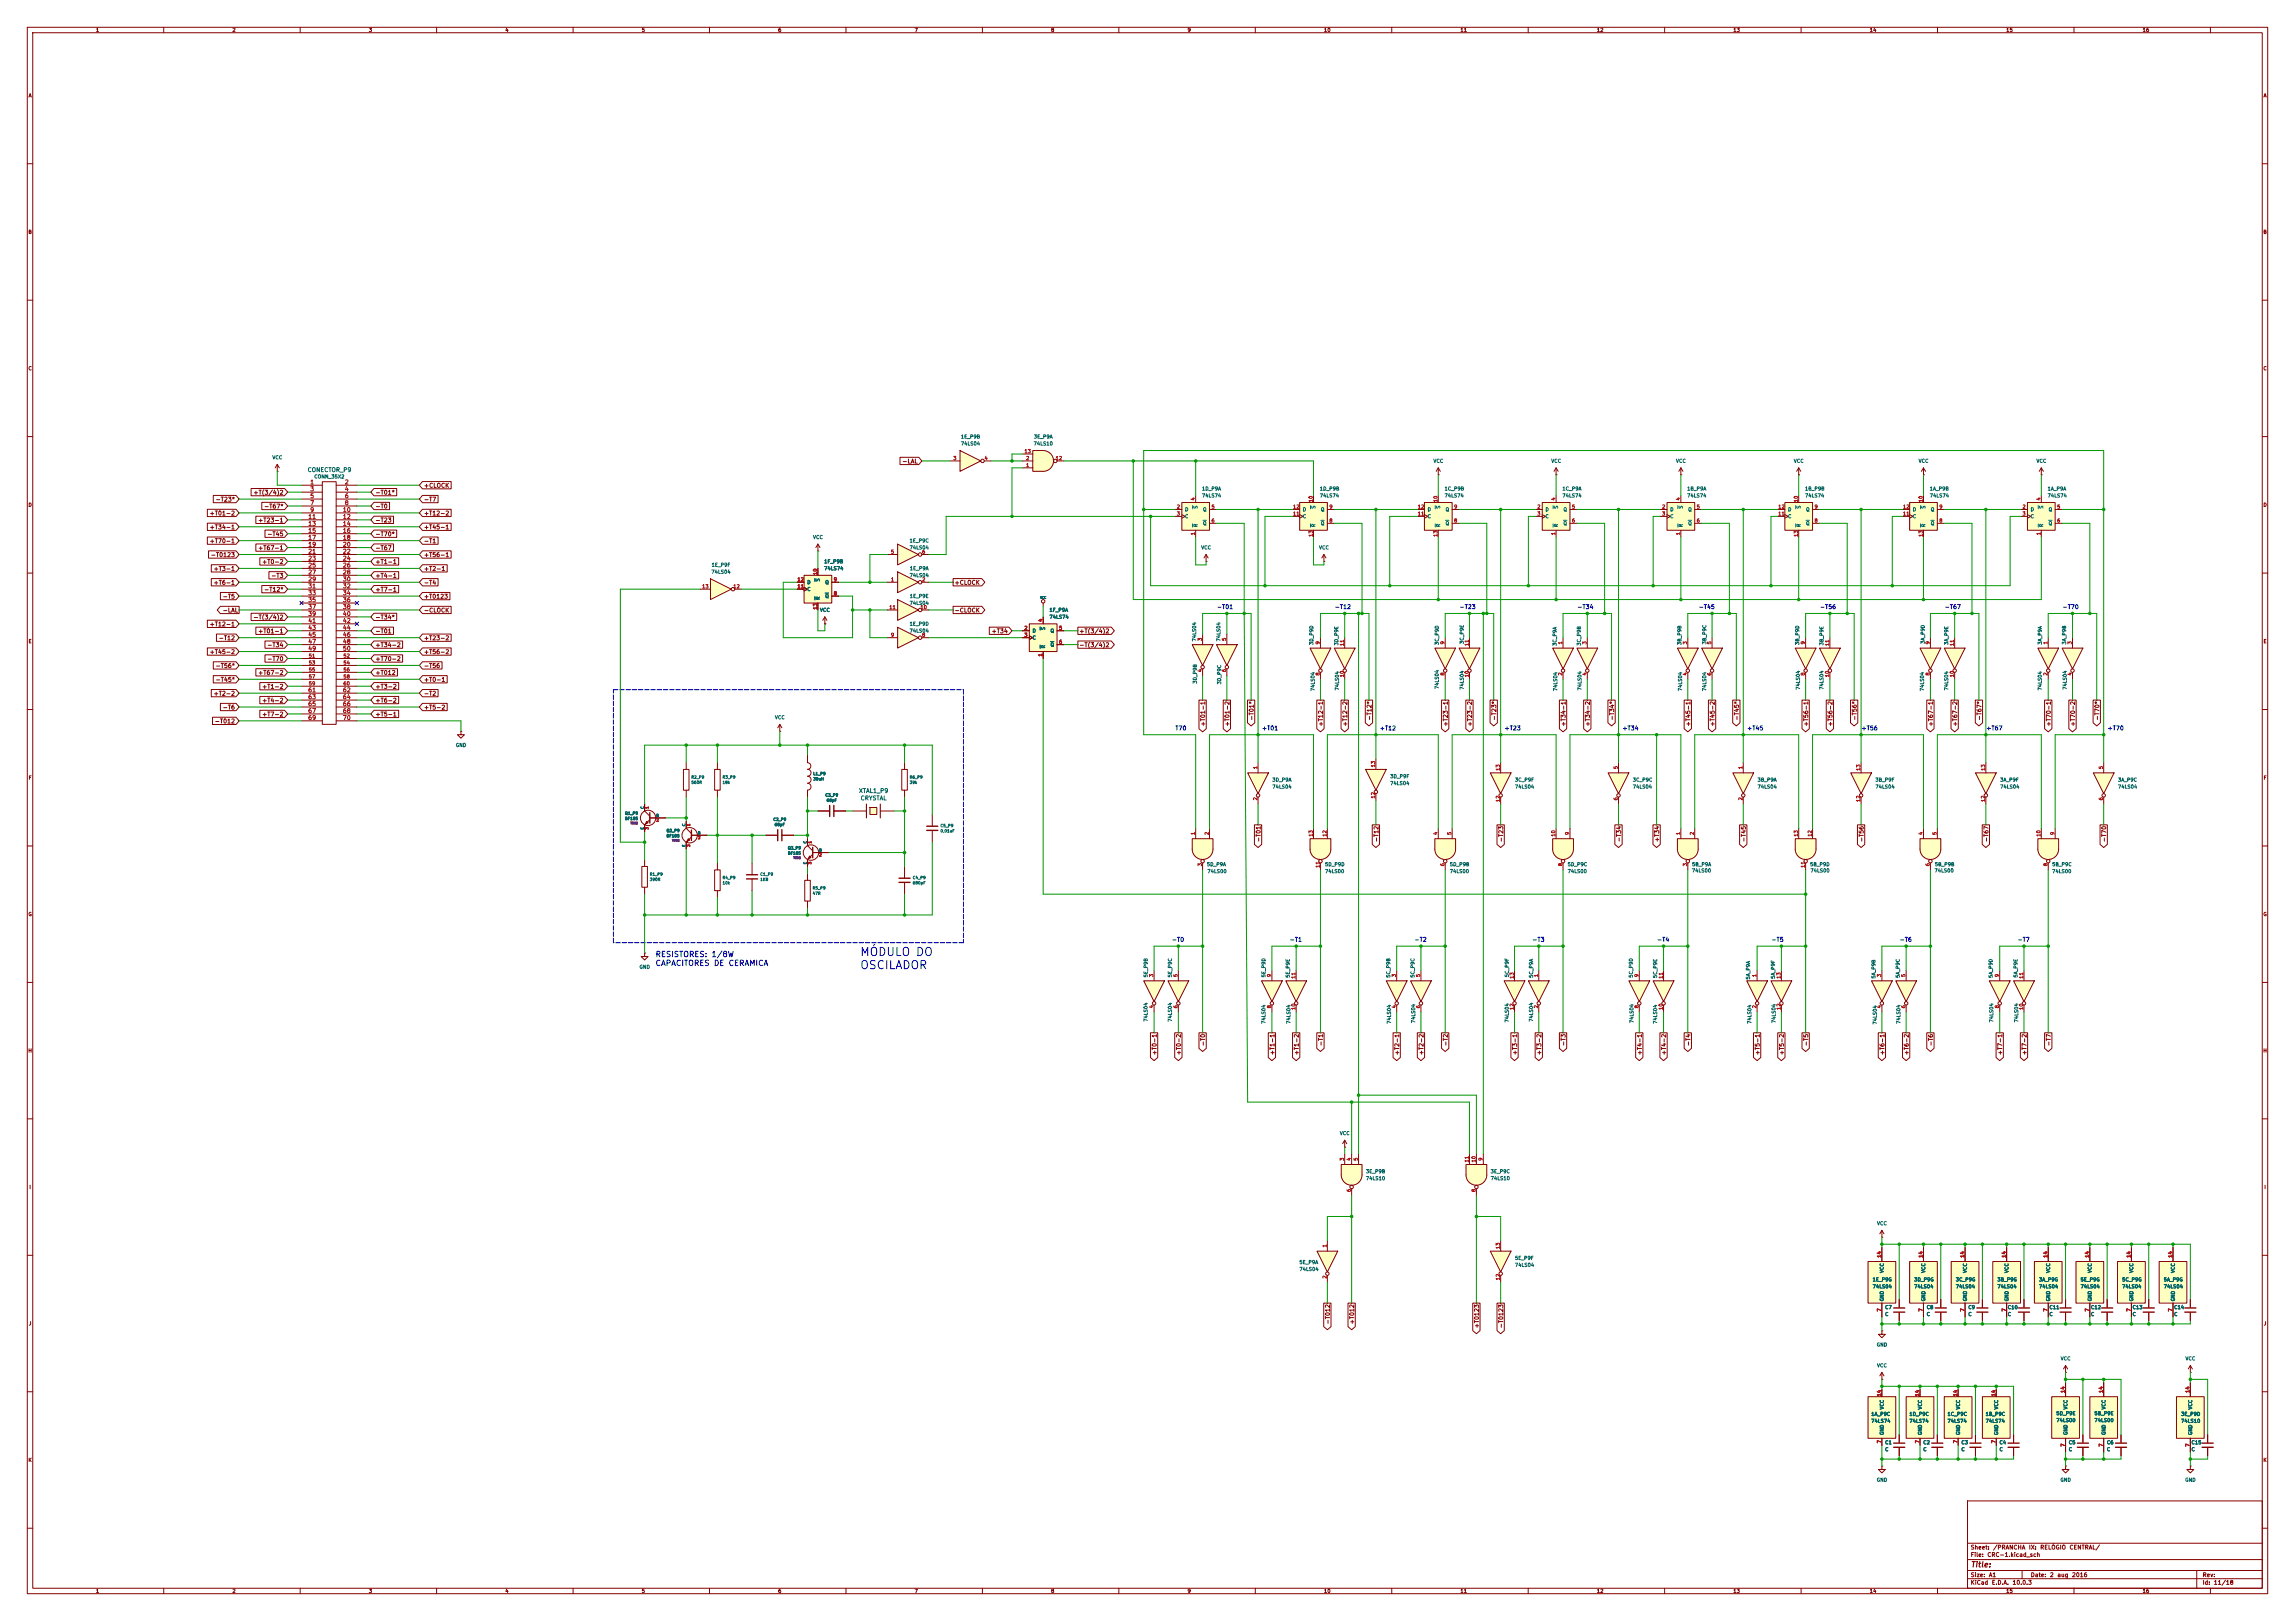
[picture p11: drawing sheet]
<svg xmlns="http://www.w3.org/2000/svg" width="841mm" height="594mm" viewBox="0 0 841 594" stroke-linecap="round" stroke-linejoin="round" font-family="sans-serif">
<defs><g id="words">
<g font-size="3" fill="#0000c2">
<text x="315" y="351.1">MÓDULO DO</text>
<text x="315" y="355.9">OSCILADOR</text>
</g>
<g font-size="2" fill="#0000c2">
<text x="240" y="351.2">RESISTORES: 1/8W</text>
<text x="240" y="354.4">CAPACITORES DE CERAMICA</text>
</g>
<text font-size="2" fill="#840000" x="722" y="574.8">Title:</text>
<g font-size="1.5" fill="#006464">
<text x="112.6" y="173.3">CONECTOR_P9</text>
<text x="314.6" y="290.9">XTAL1_P9</text>
<text x="315.2" y="293.6">CRYSTAL</text>
</g>
<g font-size="1.5" fill="#840000">
<text x="330.5" y="170.2">-LAL</text>
<text x="155.2" y="179.1">+CLOCK</text>
<text x="78.8" y="184.2">-T23*</text>
<text x="92.7" y="181.6">+T(3/4)2</text>
<text x="137.4" y="181.6">-T01*</text>
<text x="155.2" y="184.2">-T7</text>
<text x="76.7" y="189.2">+T01-2</text>
<text x="94.4" y="191.8">+T23-1</text>
<text x="96.6" y="186.7">-T67*</text>
<text x="137.4" y="186.7">-T0</text>
<text x="137.4" y="191.8">-T23</text>
<text x="155.2" y="189.2">+T12-2</text>
<text x="76.7" y="194.3">+T34-1</text>
<text x="97.8" y="196.9">-T45</text>
<text x="137.4" y="196.9">-T70*</text>
<text x="155.2" y="194.3">+T45-1</text>
<text x="76.7" y="199.4">+T70-1</text>
<text x="94.4" y="201.9">+T67-1</text>
<text x="137.4" y="201.9">-T67</text>
<text x="155.2" y="199.4">-T1</text>
<text x="77.1" y="204.5">-T0123</text>
<text x="78.1" y="209.6">+T3-1</text>
<text x="95.9" y="207">+T0-2</text>
<text x="137.4" y="207">+T1-1</text>
<text x="155.2" y="209.6">+T2-1</text>
<text x="155.2" y="204.5">+T56-1</text>
<text x="78.1" y="214.6">+T6-1</text>
<text x="99.2" y="212.1">-T3</text>
<text x="137.4" y="212.1">+T4-1</text>
<text x="155.2" y="214.6">-T4</text>
<text x="349.6" y="214.6">+CLOCK</text>
<text x="81.5" y="219.7">-T5</text>
<text x="96.6" y="217.2">-T12*</text>
<text x="137.4" y="217.2">+T7-1</text>
<text x="155.2" y="219.7">+T0123</text>
<text x="81.4" y="224.8">-LAL</text>
<text x="92.7" y="227.3">-T(3/4)2</text>
<text x="137.4" y="227.3">-T34*</text>
<text x="155.2" y="224.8">-CLOCK</text>
<text x="349.6" y="224.8">-CLOCK</text>
<text x="76.7" y="229.9">+T12-1</text>
<text x="94.4" y="232.4">+T01-1</text>
<text x="137.4" y="232.4">-T01</text>
<text x="363.2" y="232.4">+T34</text>
<text x="395.4" y="232.4">+T(3/4)2</text>
<text x="80" y="235">-T12</text>
<text x="97.8" y="237.5">-T34</text>
<text x="137.4" y="237.5">+T34-2</text>
<text x="155.2" y="235">+T23-2</text>
<text x="395.4" y="237.5">-T(3/4)2</text>
<text x="76.7" y="240">+T45-2</text>
<text x="78.8" y="245.1">-T56*</text>
<text x="97.8" y="242.6">-T70</text>
<text x="137.4" y="242.6">+T70-2</text>
<text x="155.2" y="245.1">-T56</text>
<text x="155.2" y="240">+T56-2</text>
<text x="78.8" y="250.2">-T45*</text>
<text x="94.4" y="247.7">+T67-2</text>
<text x="137.4" y="247.7">+T012</text>
<text x="155.2" y="250.2">+T0-1</text>
<text x="78.1" y="255.3">+T2-2</text>
<text x="95.9" y="257.8">+T4-2</text>
<text x="95.9" y="252.7">+T1-2</text>
<text x="137.4" y="252.7">+T3-2</text>
<text x="137.4" y="257.8">+T6-2</text>
<text x="155.2" y="255.3">-T2</text>
<text x="81.5" y="260.4">-T6</text>
<text x="95.9" y="262.9">+T7-2</text>
<text x="137.4" y="262.9">+T5-1</text>
<text x="155.2" y="260.4">+T5-2</text>
<text x="78.6" y="265.4">-T012</text>
<text x="442" y="266.4" transform="rotate(-90 442 266.4)">+T01-1</text>
<text x="450.9" y="266.4" transform="rotate(-90 450.9 266.4)">+T01-2</text>
<text x="459.7" y="264.2" transform="rotate(-90 459.7 264.2)">-T01*</text>
<text x="485.1" y="266.4" transform="rotate(-90 485.1 266.4)">+T12-1</text>
<text x="494" y="266.4" transform="rotate(-90 494 266.4)">+T12-2</text>
<text x="502.9" y="264.2" transform="rotate(-90 502.9 264.2)">-T12*</text>
<text x="530.9" y="266.4" transform="rotate(-90 530.9 266.4)">+T23-1</text>
<text x="539.8" y="266.4" transform="rotate(-90 539.8 266.4)">+T23-2</text>
<text x="548.6" y="264.2" transform="rotate(-90 548.6 264.2)">-T23*</text>
<text x="574" y="266.4" transform="rotate(-90 574 266.4)">+T34-1</text>
<text x="582.9" y="266.4" transform="rotate(-90 582.9 266.4)">+T34-2</text>
<text x="591.8" y="264.2" transform="rotate(-90 591.8 264.2)">-T34*</text>
<text x="619.8" y="266.4" transform="rotate(-90 619.8 266.4)">+T45-1</text>
<text x="628.7" y="266.4" transform="rotate(-90 628.7 266.4)">+T45-2</text>
<text x="637.5" y="264.2" transform="rotate(-90 637.5 264.2)">-T45*</text>
<text x="662.9" y="266.4" transform="rotate(-90 662.9 266.4)">+T56-1</text>
<text x="671.8" y="266.4" transform="rotate(-90 671.8 266.4)">+T56-2</text>
<text x="680.7" y="264.2" transform="rotate(-90 680.7 264.2)">-T56*</text>
<text x="708.7" y="266.4" transform="rotate(-90 708.7 266.4)">+T67-1</text>
<text x="717.6" y="266.4" transform="rotate(-90 717.6 266.4)">+T67-2</text>
<text x="726.4" y="264.2" transform="rotate(-90 726.4 264.2)">-T67*</text>
<text x="751.8" y="266.4" transform="rotate(-90 751.8 266.4)">+T70-1</text>
<text x="760.7" y="266.4" transform="rotate(-90 760.7 266.4)">+T70-2</text>
<text x="769.6" y="264.2" transform="rotate(-90 769.6 264.2)">-T70*</text>
<text x="462.3" y="308.7" transform="rotate(-90 462.3 308.7)">-T01</text>
<text x="505.5" y="308.7" transform="rotate(-90 505.5 308.7)">-T12</text>
<text x="551.2" y="308.7" transform="rotate(-90 551.2 308.7)">-T23</text>
<text x="594.4" y="308.7" transform="rotate(-90 594.4 308.7)">-T34</text>
<text x="608.3" y="308.7" transform="rotate(-90 608.3 308.7)">+T34</text>
<text x="640.1" y="308.7" transform="rotate(-90 640.1 308.7)">-T45</text>
<text x="683.3" y="308.7" transform="rotate(-90 683.3 308.7)">-T56</text>
<text x="729" y="308.7" transform="rotate(-90 729 308.7)">-T67</text>
<text x="772.2" y="308.7" transform="rotate(-90 772.2 308.7)">-T70</text>
<text x="442" y="383.5" transform="rotate(-90 442 383.5)">-T0</text>
<text x="485.1" y="383.5" transform="rotate(-90 485.1 383.5)">-T1</text>
<text x="530.9" y="383.5" transform="rotate(-90 530.9 383.5)">-T2</text>
<text x="574" y="383.5" transform="rotate(-90 574 383.5)">-T3</text>
<text x="619.8" y="383.5" transform="rotate(-90 619.8 383.5)">-T4</text>
<text x="662.9" y="383.5" transform="rotate(-90 662.9 383.5)">-T5</text>
<text x="708.7" y="383.5" transform="rotate(-90 708.7 383.5)">-T6</text>
<text x="751.8" y="383.5" transform="rotate(-90 751.8 383.5)">-T7</text>
<text x="424.2" y="386.8" transform="rotate(-90 424.2 386.8)">+T0-1</text>
<text x="433.1" y="386.8" transform="rotate(-90 433.1 386.8)">+T0-2</text>
<text x="467.4" y="386.8" transform="rotate(-90 467.4 386.8)">+T1-1</text>
<text x="476.3" y="386.8" transform="rotate(-90 476.3 386.8)">+T1-2</text>
<text x="513.1" y="386.8" transform="rotate(-90 513.1 386.8)">+T2-1</text>
<text x="522" y="386.8" transform="rotate(-90 522 386.8)">+T2-2</text>
<text x="556.3" y="386.8" transform="rotate(-90 556.3 386.8)">+T3-1</text>
<text x="565.2" y="386.8" transform="rotate(-90 565.2 386.8)">+T3-2</text>
<text x="602" y="386.8" transform="rotate(-90 602 386.8)">+T4-1</text>
<text x="610.9" y="386.8" transform="rotate(-90 610.9 386.8)">+T4-2</text>
<text x="645.2" y="386.8" transform="rotate(-90 645.2 386.8)">+T5-1</text>
<text x="654.1" y="386.8" transform="rotate(-90 654.1 386.8)">+T5-2</text>
<text x="690.9" y="386.8" transform="rotate(-90 690.9 386.8)">+T6-1</text>
<text x="699.8" y="386.8" transform="rotate(-90 699.8 386.8)">+T6-2</text>
<text x="734.1" y="386.8" transform="rotate(-90 734.1 386.8)">+T7-1</text>
<text x="743" y="386.8" transform="rotate(-90 743 386.8)">+T7-2</text>
<text x="487.7" y="485.5" transform="rotate(-90 487.7 485.5)">-T012</text>
<text x="496.6" y="485.5" transform="rotate(-90 496.6 485.5)">+T012</text>
<text x="542.3" y="486.9" transform="rotate(-90 542.3 486.9)">+T0123</text>
<text x="551.2" y="486.9" transform="rotate(-90 551.2 486.9)">-T0123</text>
<text x="722" y="568.2">Sheet:</text>
<text x="730.2" y="568.2">/PRANCHA</text>
<text x="743.3" y="568.2">IX:</text>
<text x="747.5" y="568.2">RELÓGIO</text>
<text x="758.2" y="568.2">CENTRAL/</text>
<text x="722" y="570.9">File:</text>
<text x="728.1" y="570.9">CRC-1.kicad_sch</text>
<text x="722" y="581.1">KiCad</text>
<text x="722" y="578.3">Size:</text>
<text x="728.7" y="578.3">A1</text>
<text x="729.7" y="581.1">E.D.A.</text>
<text x="737.3" y="581.1">10.0.3</text>
<text x="744" y="578.3">Date:</text>
<text x="751" y="578.3">2</text>
<text x="753.7" y="578.3">aug</text>
<text x="759.1" y="578.3">2016</text>
<text x="807" y="578.3">Rev:</text>
<text x="807" y="581.1">Id:</text>
<text x="811.1" y="581.1">11/18</text>
</g>
<g font-size="1.5" fill="#a90000">
<text x="113.5" y="177.8">1</text>
<text x="126.2" y="177.8">2</text>
<text x="113.5" y="180.4">3</text>
<text x="113.5" y="182.9">5</text>
<text x="113.5" y="185.4">7</text>
<text x="126.2" y="180.4">4</text>
<text x="126.2" y="182.9">6</text>
<text x="126.2" y="185.4">8</text>
<text x="112.8" y="190.5">11</text>
<text x="113.5" y="188">9</text>
<text x="125.5" y="188">10</text>
<text x="125.5" y="190.5">12</text>
<text x="112.8" y="193.1">13</text>
<text x="112.8" y="195.6">15</text>
<text x="125.5" y="193.1">14</text>
<text x="125.5" y="195.6">16</text>
<text x="112.8" y="198.1">17</text>
<text x="112.8" y="200.7">19</text>
<text x="112.8" y="203.2">21</text>
<text x="125.5" y="198.1">18</text>
<text x="125.5" y="200.7">20</text>
<text x="125.5" y="203.2">22</text>
<text x="112.8" y="205.8">23</text>
<text x="112.8" y="208.3">25</text>
<text x="125.5" y="205.8">24</text>
<text x="125.5" y="208.3">26</text>
<text x="112.8" y="210.8">27</text>
<text x="112.8" y="213.4">29</text>
<text x="112.8" y="215.9">31</text>
<text x="125.5" y="210.8">28</text>
<text x="125.5" y="213.4">30</text>
<text x="125.5" y="215.9">32</text>
<text x="112.8" y="218.5">33</text>
<text x="112.8" y="221">35</text>
<text x="125.5" y="218.5">34</text>
<text x="125.5" y="221">36</text>
<text x="112.8" y="223.5">37</text>
<text x="112.8" y="226.1">39</text>
<text x="125.5" y="223.5">38</text>
<text x="125.5" y="226.1">40</text>
<text x="112.8" y="228.6">41</text>
<text x="112.8" y="231.2">43</text>
<text x="112.8" y="233.7">45</text>
<text x="125.5" y="228.6">42</text>
<text x="125.5" y="231.2">44</text>
<text x="125.5" y="233.7">46</text>
<text x="112.8" y="236.2">47</text>
<text x="112.8" y="238.8">49</text>
<text x="125.5" y="236.2">48</text>
<text x="125.5" y="238.8">50</text>
<text x="112.8" y="254">61</text>
<text x="112.8" y="256.6">63</text>
<text x="125.5" y="254">62</text>
<text x="125.5" y="256.6">64</text>
<text x="112.8" y="259.1">65</text>
<text x="112.8" y="261.6">67</text>
<text x="125.5" y="259.1">66</text>
<text x="125.5" y="261.6">68</text>
<text x="112.8" y="264.2">69</text>
<text x="125.5" y="264.2">70</text>
</g>
<g font-size="1.5" fill="#0000c2">
<text x="445.8" y="223.5">-T01</text>
<text x="488.9" y="223.5">-T12</text>
<text x="534.7" y="223.5">-T23</text>
<text x="577.8" y="223.5">-T34</text>
<text x="622.3" y="223.5">-T45</text>
<text x="666.7" y="223.5">-T56</text>
<text x="712.5" y="223.5">-T67</text>
<text x="755.6" y="223.5">-T70</text>
<text x="430.5" y="268">T70</text>
<text x="462.3" y="268">+T01</text>
<text x="505.5" y="268">+T12</text>
<text x="551.2" y="268">+T23</text>
<text x="594.4" y="268">+T34</text>
<text x="640.1" y="268">+T45</text>
<text x="682" y="268">+T56</text>
<text x="727.7" y="268">+T67</text>
<text x="772.2" y="268">+T70</text>
<text x="429.3" y="345.5">-T0</text>
<text x="472.4" y="345.5">-T1</text>
<text x="518.2" y="345.5">-T2</text>
<text x="561.3" y="345.5">-T3</text>
<text x="607.1" y="345.5">-T4</text>
<text x="649" y="345.5">-T5</text>
<text x="696" y="345.5">-T6</text>
<text x="739.1" y="345.5">-T7</text>
</g>
<g font-size="1.3" fill="#840000">
<text x="35" y="12">1</text>
<text x="85" y="12">2</text>
<text x="135" y="12">3</text>
<text x="185" y="12">4</text>
<text x="235" y="12">5</text>
<text x="285" y="12">6</text>
<text x="335" y="12">7</text>
<text x="385" y="12">8</text>
<text x="435" y="12">9</text>
<text x="485" y="12">10</text>
<text x="535" y="12">11</text>
<text x="585" y="12">12</text>
<text x="635" y="12">13</text>
<text x="685" y="12">14</text>
<text x="735" y="12">15</text>
<text x="785" y="12">16</text>
<text x="10.3" y="36">A</text>
<text x="829.3" y="36">A</text>
<text x="10.3" y="86">B</text>
<text x="829.2" y="86">B</text>
<text x="10.3" y="136">C</text>
<text x="829.2" y="136">C</text>
<text x="10.3" y="186">D</text>
<text x="829.2" y="186">D</text>
<text x="10.3" y="236">E</text>
<text x="829.3" y="236">E</text>
<text x="10.3" y="286">F</text>
<text x="829.3" y="286">F</text>
<text x="10.3" y="336">G</text>
<text x="829.2" y="336">G</text>
<text x="10.2" y="386">H</text>
<text x="829.2" y="386">H</text>
<text x="10.6" y="436">I</text>
<text x="829.6" y="436">I</text>
<text x="10.4" y="486">J</text>
<text x="829.4" y="486">J</text>
<text x="10.3" y="536">K</text>
<text x="829.2" y="536">K</text>
<text x="35" y="584">1</text>
<text x="85" y="584">2</text>
<text x="135" y="584">3</text>
<text x="185" y="584">4</text>
<text x="235" y="584">5</text>
<text x="285" y="584">6</text>
<text x="335" y="584">7</text>
<text x="385" y="584">8</text>
<text x="435" y="584">9</text>
<text x="485" y="584">10</text>
<text x="535" y="584">11</text>
<text x="585" y="584">12</text>
<text x="635" y="584">13</text>
<text x="685" y="584">14</text>
<text x="735" y="584">15</text>
<text x="785" y="584">16</text>
</g>
<g font-size="1.3" fill="#006464">
<text x="352" y="161">1E_P9B</text>
<text x="378.7" y="161">3E_P9A</text>
<text x="352" y="163.5">74LS04</text>
<text x="378.6" y="163.5">74LS10</text>
<text x="99.7" y="168.6">VCC</text>
<text x="525.1" y="169.9">VCC</text>
<text x="568.3" y="169.9">VCC</text>
<text x="614" y="169.9">VCC</text>
<text x="657.2" y="169.9">VCC</text>
<text x="702.9" y="169.9">VCC</text>
<text x="746.1" y="169.9">VCC</text>
<text x="115" y="175.6">CONN_35X2</text>
<text x="440.3" y="180">1D_P9A</text>
<text x="440.3" y="182.6">74LS74</text>
<text x="483.5" y="180">1D_P9B</text>
<text x="483.5" y="182.6">74LS74</text>
<text x="529.2" y="180">1C_P9B</text>
<text x="529.2" y="182.6">74LS74</text>
<text x="572.4" y="180">1C_P9A</text>
<text x="572.4" y="182.6">74LS74</text>
<text x="618.1" y="180">1B_P9A</text>
<text x="618.1" y="182.6">74LS74</text>
<text x="661.3" y="180">1B_P9B</text>
<text x="661.3" y="182.6">74LS74</text>
<text x="707" y="180">1A_P9B</text>
<text x="707" y="182.6">74LS74</text>
<text x="750.2" y="180">1A_P9A</text>
<text x="750.2" y="182.6">74LS74</text>
<text x="434.1" y="187.7">D</text>
<text x="434.1" y="190.2">C</text>
<text x="439.1" y="186.6" transform="rotate(-90 439.1 186.6)">S</text>
<text x="440.7" y="187.7">Q</text>
<text x="477.3" y="190.2">C</text>
<text x="477.3" y="187.7">D</text>
<text x="482.3" y="186.6" transform="rotate(-90 482.3 186.6)">S</text>
<text x="483.9" y="187.7">Q</text>
<text x="523" y="190.2">C</text>
<text x="523" y="187.7">D</text>
<text x="528" y="186.6" transform="rotate(-90 528 186.6)">S</text>
<text x="529.6" y="187.7">Q</text>
<text x="566.2" y="187.7">D</text>
<text x="566.2" y="190.2">C</text>
<text x="571.2" y="186.6" transform="rotate(-90 571.2 186.6)">S</text>
<text x="572.8" y="187.7">Q</text>
<text x="611.9" y="187.7">D</text>
<text x="611.9" y="190.2">C</text>
<text x="616.9" y="186.6" transform="rotate(-90 616.9 186.6)">S</text>
<text x="618.5" y="187.7">Q</text>
<text x="655.1" y="190.2">C</text>
<text x="655.1" y="187.7">D</text>
<text x="660.1" y="186.6" transform="rotate(-90 660.1 186.6)">S</text>
<text x="661.7" y="187.7">Q</text>
<text x="700.8" y="190.2">C</text>
<text x="700.8" y="187.7">D</text>
<text x="705.8" y="186.6" transform="rotate(-90 705.8 186.6)">S</text>
<text x="707.4" y="187.7">Q</text>
<text x="744" y="187.7">D</text>
<text x="744" y="190.2">C</text>
<text x="749" y="186.6" transform="rotate(-90 749 186.6)">S</text>
<text x="750.6" y="187.7">Q</text>
<text x="297.8" y="197.8">VCC</text>
<text x="439.1" y="193.3" transform="rotate(-90 439.1 193.3)">R</text>
<text x="440.7" y="192.7">Q</text>
<text x="482.3" y="193.3" transform="rotate(-90 482.3 193.3)">R</text>
<text x="483.9" y="192.7">Q</text>
<text x="528" y="193.3" transform="rotate(-90 528 193.3)">R</text>
<text x="529.6" y="192.7">Q</text>
<text x="571.2" y="193.3" transform="rotate(-90 571.2 193.3)">R</text>
<text x="572.8" y="192.7">Q</text>
<text x="616.9" y="193.3" transform="rotate(-90 616.9 193.3)">R</text>
<text x="618.5" y="192.7">Q</text>
<text x="660.1" y="193.3" transform="rotate(-90 660.1 193.3)">R</text>
<text x="661.7" y="192.7">Q</text>
<text x="705.8" y="193.3" transform="rotate(-90 705.8 193.3)">R</text>
<text x="707.4" y="192.7">Q</text>
<text x="749" y="193.3" transform="rotate(-90 749 193.3)">R</text>
<text x="750.6" y="192.7">Q</text>
<text x="333.2" y="199.1">1E_P9C</text>
<text x="333.2" y="201.6">74LS04</text>
<text x="440" y="201.6">VCC</text>
<text x="483.2" y="201.6">VCC</text>
<text x="260.6" y="208">1E_P9F</text>
<text x="301.9" y="206.7">1F_P9B</text>
<text x="301.9" y="209.3">74LS74</text>
<text x="333.3" y="209.3">1E_P9A</text>
<text x="260.5" y="210.5">74LS04</text>
<text x="295.7" y="214.3">D</text>
<text x="300.7" y="213.2" transform="rotate(-90 300.7 213.2)">S</text>
<text x="302.3" y="214.3">Q</text>
<text x="333.2" y="211.8">74LS04</text>
<text x="295.7" y="216.9">C</text>
<text x="300.7" y="220" transform="rotate(-90 300.7 220)">R</text>
<text x="302.3" y="219.4">Q</text>
<text x="333.2" y="222">74LS04</text>
<text x="333.2" y="219.4">1E_P9E</text>
<text x="300.3" y="224.5">VCC</text>
<text x="384.4" y="224.5">1F_P9A</text>
<text x="384.4" y="227">74LS74</text>
<text x="333.2" y="229.6">1E_P9D</text>
<text x="333.2" y="232.1">74LS04</text>
<text x="378.2" y="232.1">D</text>
<text x="383.2" y="231" transform="rotate(-90 383.2 231)">S</text>
<text x="384.8" y="232.1">Q</text>
<text x="378.2" y="234.7">C</text>
<text x="383.2" y="237.7" transform="rotate(-90 383.2 237.7)">R</text>
<text x="384.8" y="237.2">Q</text>
<text x="438.6" y="235.2" transform="rotate(-90 438.6 235.2)">74LS04</text>
<text x="447.5" y="235.2" transform="rotate(-90 447.5 235.2)">74LS04</text>
<text x="481.5" y="236.5" transform="rotate(-90 481.5 236.5)">3D_P9D</text>
<text x="490.7" y="236.6" transform="rotate(-90 490.7 236.6)">3D_P9E</text>
<text x="527.5" y="236.5" transform="rotate(-90 527.5 236.5)">3C_P9D</text>
<text x="536.7" y="236.1" transform="rotate(-90 536.7 236.1)">3C_P9E</text>
<text x="570.7" y="236.8" transform="rotate(-90 570.7 236.8)">3C_P9A</text>
<text x="579.6" y="236.8" transform="rotate(-90 579.6 236.8)">3C_P9B</text>
<text x="616.4" y="236.5" transform="rotate(-90 616.4 236.5)">3B_P9B</text>
<text x="625.6" y="236.3" transform="rotate(-90 625.6 236.3)">3B_P9C</text>
<text x="659.6" y="236.5" transform="rotate(-90 659.6 236.5)">3B_P9D</text>
<text x="668.5" y="236.6" transform="rotate(-90 668.5 236.6)">3B_P9E</text>
<text x="705.6" y="236.1" transform="rotate(-90 705.6 236.1)">3A_P9D</text>
<text x="714.2" y="236.5" transform="rotate(-90 714.2 236.5)">3A_P9E</text>
<text x="748.5" y="236.4" transform="rotate(-90 748.5 236.4)">3A_P9A</text>
<text x="757.4" y="236.3" transform="rotate(-90 757.4 236.3)">3A_P9B</text>
<text x="438.9" y="250.7" transform="rotate(-90 438.9 250.7)">3D_P9B</text>
<text x="447.8" y="250.9" transform="rotate(-90 447.8 250.9)">3D_P9C</text>
<text x="482" y="253.4" transform="rotate(-90 482 253.4)">74LS04</text>
<text x="490.9" y="253.2" transform="rotate(-90 490.9 253.2)">74LS04</text>
<text x="527.5" y="252.7" transform="rotate(-90 527.5 252.7)">74LS04</text>
<text x="536.7" y="252.9" transform="rotate(-90 536.7 252.9)">74LS04</text>
<text x="570.9" y="253.4" transform="rotate(-90 570.9 253.4)">74LS04</text>
<text x="579.8" y="253.2" transform="rotate(-90 579.8 253.2)">74LS04</text>
<text x="616.7" y="253.4" transform="rotate(-90 616.7 253.4)">74LS04</text>
<text x="625.6" y="253.4" transform="rotate(-90 625.6 253.4)">74LS04</text>
<text x="659.8" y="252.9" transform="rotate(-90 659.8 252.9)">74LS04</text>
<text x="668.5" y="252.9" transform="rotate(-90 668.5 252.9)">74LS04</text>
<text x="705.3" y="253.4" transform="rotate(-90 705.3 253.4)">74LS04</text>
<text x="714.2" y="253.2" transform="rotate(-90 714.2 253.2)">74LS04</text>
<text x="748.5" y="253.2" transform="rotate(-90 748.5 253.2)">74LS04</text>
<text x="757.6" y="252.9" transform="rotate(-90 757.6 252.9)">74LS04</text>
<text x="283.8" y="263.9">VCC</text>
<text x="166.9" y="274">GND</text>
<text x="466.1" y="286.7">3D_P9A</text>
<text x="509.3" y="285.5">3D_P9F</text>
<text x="509.3" y="288">74LS04</text>
<text x="555" y="286.7">3C_P9F</text>
<text x="598.2" y="286.7">3C_P9C</text>
<text x="643.9" y="286.7">3B_P9A</text>
<text x="687.1" y="286.7">3B_P9F</text>
<text x="732.8" y="286.7">3A_P9F</text>
<text x="776" y="286.7">3A_P9C</text>
<text x="466.1" y="289.3">74LS04</text>
<text x="555" y="289.3">74LS04</text>
<text x="598.2" y="289.3">74LS04</text>
<text x="643.9" y="289.3">74LS04</text>
<text x="687.1" y="289.3">74LS04</text>
<text x="732.8" y="289.3">74LS04</text>
<text x="776" y="289.3">74LS04</text>
<text x="442.1" y="317.7">5D_P9A</text>
<text x="485.4" y="317.7">5D_P9D</text>
<text x="531.1" y="317.7">5D_P9B</text>
<text x="574.3" y="317.7">5D_P9C</text>
<text x="619.9" y="317.7">5B_P9A</text>
<text x="663.2" y="317.7">5B_P9D</text>
<text x="708.9" y="317.7">5B_P9B</text>
<text x="751.8" y="317.7">5B_P9C</text>
<text x="442.3" y="320.2">74LS00</text>
<text x="485.4" y="320.2">74LS00</text>
<text x="531.1" y="320.2">74LS00</text>
<text x="574.3" y="320.2">74LS00</text>
<text x="619.8" y="320">74LS00</text>
<text x="663.3" y="320">74LS00</text>
<text x="708.7" y="320">74LS00</text>
<text x="751.8" y="320.2">74LS00</text>
<text x="234.2" y="355.3">GND</text>
<text x="420.8" y="358.3" transform="rotate(-90 420.8 358.3)">5E_P9B</text>
<text x="429.7" y="358.3" transform="rotate(-90 429.7 358.3)">5E_P9C</text>
<text x="464" y="358.3" transform="rotate(-90 464 358.3)">5E_P9D</text>
<text x="472.9" y="358.4" transform="rotate(-90 472.9 358.4)">5E_P9E</text>
<text x="509.7" y="358.4" transform="rotate(-90 509.7 358.4)">5C_P9B</text>
<text x="518.6" y="358.4" transform="rotate(-90 518.6 358.4)">5C_P9C</text>
<text x="553.2" y="358.3" transform="rotate(-90 553.2 358.3)">5C_P9F</text>
<text x="562.1" y="358.5" transform="rotate(-90 562.1 358.5)">5C_P9A</text>
<text x="598.6" y="358.4" transform="rotate(-90 598.6 358.4)">5C_P9D</text>
<text x="607.5" y="358.6" transform="rotate(-90 607.5 358.6)">5C_P9E</text>
<text x="641.6" y="359.1" transform="rotate(-90 641.6 359.1)">5A_P9A</text>
<text x="650.7" y="358.8" transform="rotate(-90 650.7 358.8)">5A_P9F</text>
<text x="687.5" y="358.8" transform="rotate(-90 687.5 358.8)">5A_P9B</text>
<text x="696.4" y="358.5" transform="rotate(-90 696.4 358.5)">5A_P9C</text>
<text x="730.5" y="358.5" transform="rotate(-90 730.5 358.5)">5A_P9D</text>
<text x="739.6" y="358.4" transform="rotate(-90 739.6 358.4)">5A_P9E</text>
<text x="420.8" y="374.6" transform="rotate(-90 420.8 374.6)">74LS04</text>
<text x="429.7" y="374.6" transform="rotate(-90 429.7 374.6)">74LS04</text>
<text x="464" y="375.3" transform="rotate(-90 464 375.3)">74LS04</text>
<text x="473.2" y="375.3" transform="rotate(-90 473.2 375.3)">74LS04</text>
<text x="510" y="375.3" transform="rotate(-90 510 375.3)">74LS04</text>
<text x="518.9" y="375.1" transform="rotate(-90 518.9 375.1)">74LS04</text>
<text x="553.2" y="374.8" transform="rotate(-90 553.2 374.8)">74LS04</text>
<text x="562.1" y="374.6" transform="rotate(-90 562.1 374.6)">74LS04</text>
<text x="598.9" y="375.1" transform="rotate(-90 598.9 375.1)">74LS04</text>
<text x="607.5" y="375.3" transform="rotate(-90 607.5 375.3)">74LS04</text>
<text x="642.1" y="375.3" transform="rotate(-90 642.1 375.3)">74LS04</text>
<text x="651" y="375.1" transform="rotate(-90 651 375.1)">74LS04</text>
<text x="688" y="375.6" transform="rotate(-90 688 375.6)">74LS04</text>
<text x="696.7" y="375.3" transform="rotate(-90 696.7 375.3)">74LS04</text>
<text x="730.7" y="374.8" transform="rotate(-90 730.7 374.8)">74LS04</text>
<text x="739.9" y="374.8" transform="rotate(-90 739.9 374.8)">74LS04</text>
<text x="490.8" y="416.3">VCC</text>
<text x="500.4" y="430.2">3E_P9B</text>
<text x="546.1" y="430.2">3E_P9C</text>
<text x="500.4" y="432.8">74LS10</text>
<text x="546.1" y="432.8">74LS10</text>
<text x="687.7" y="449.3">VCC</text>
<text x="555" y="462">5E_P9F</text>
<text x="476" y="463.5">5E_P9A</text>
<text x="476" y="466">74LS04</text>
<text x="555" y="464.5">74LS04</text>
<text x="690.6" y="466.6" transform="rotate(-90 690.6 466.6)">VCC</text>
<text x="705.8" y="466.6" transform="rotate(-90 705.8 466.6)">VCC</text>
<text x="721.1" y="466.6" transform="rotate(-90 721.1 466.6)">VCC</text>
<text x="736.3" y="466.6" transform="rotate(-90 736.3 466.6)">VCC</text>
<text x="751.5" y="466.6" transform="rotate(-90 751.5 466.6)">VCC</text>
<text x="766.8" y="466.6" transform="rotate(-90 766.8 466.6)">VCC</text>
<text x="782" y="466.6" transform="rotate(-90 782 466.6)">VCC</text>
<text x="797.3" y="466.6" transform="rotate(-90 797.3 466.6)">VCC</text>
<text x="686.1" y="469.9">1E_P9G</text>
<text x="686.1" y="472.4">74LS04</text>
<text x="701.3" y="469.9">3D_P9G</text>
<text x="701.3" y="472.4">74LS04</text>
<text x="716.5" y="469.9">3C_P9G</text>
<text x="716.5" y="472.4">74LS04</text>
<text x="731.8" y="469.9">3B_P9G</text>
<text x="731.8" y="472.4">74LS04</text>
<text x="747" y="469.9">3A_P9G</text>
<text x="747" y="472.4">74LS04</text>
<text x="762.3" y="469.9">5E_P9G</text>
<text x="762.3" y="472.4">74LS04</text>
<text x="777.5" y="469.9">5C_P9G</text>
<text x="777.5" y="472.4">74LS04</text>
<text x="792.7" y="469.9">5A_P9G</text>
<text x="792.7" y="472.4">74LS04</text>
<text x="690.6" y="477" transform="rotate(-90 690.6 477)">GND</text>
<text x="705.8" y="477" transform="rotate(-90 705.8 477)">GND</text>
<text x="721.1" y="477" transform="rotate(-90 721.1 477)">GND</text>
<text x="736.3" y="477" transform="rotate(-90 736.3 477)">GND</text>
<text x="751.5" y="477" transform="rotate(-90 751.5 477)">GND</text>
<text x="766.8" y="477" transform="rotate(-90 766.8 477)">GND</text>
<text x="782" y="477" transform="rotate(-90 782 477)">GND</text>
<text x="797.3" y="477" transform="rotate(-90 797.3 477)">GND</text>
<text x="690.6" y="480">C7</text>
<text x="690.6" y="482.6">C</text>
<text x="705.9" y="480">C8</text>
<text x="705.9" y="482.6">C</text>
<text x="721.1" y="480">C9</text>
<text x="721.1" y="482.6">C</text>
<text x="735.6" y="480">C10</text>
<text x="735.6" y="482.6">C</text>
<text x="750.8" y="480">C11</text>
<text x="750.8" y="482.6">C</text>
<text x="766.1" y="480">C12</text>
<text x="766.1" y="482.6">C</text>
<text x="781.3" y="480">C13</text>
<text x="781.3" y="482.6">C</text>
<text x="796.6" y="480">C14</text>
<text x="796.6" y="482.6">C</text>
<text x="687.6" y="493.7">GND</text>
<text x="687.7" y="501.4">VCC</text>
<text x="755" y="498.8">VCC</text>
<text x="800.7" y="498.8">VCC</text>
<text x="685.6" y="519.1">1A_P9C</text>
<text x="685.6" y="521.7">74LS74</text>
<text x="690.6" y="516.7" transform="rotate(-90 690.6 516.7)">VCC</text>
<text x="699.5" y="519.1">1D_P9C</text>
<text x="699.5" y="521.7">74LS74</text>
<text x="704.6" y="516.7" transform="rotate(-90 704.6 516.7)">VCC</text>
<text x="713.5" y="519.1">1C_P9C</text>
<text x="713.5" y="521.7">74LS74</text>
<text x="718.5" y="516.7" transform="rotate(-90 718.5 516.7)">VCC</text>
<text x="727.5" y="519.1">1B_P9C</text>
<text x="727.5" y="521.7">74LS74</text>
<text x="732.5" y="516.7" transform="rotate(-90 732.5 516.7)">VCC</text>
<text x="753.4" y="518.9">5D_P9E</text>
<text x="753.4" y="521.4">74LS00</text>
<text x="757.9" y="516.7" transform="rotate(-90 757.9 516.7)">VCC</text>
<text x="767.3" y="518.9">5B_P9E</text>
<text x="767.3" y="521.4">74LS00</text>
<text x="771.9" y="516.7" transform="rotate(-90 771.9 516.7)">VCC</text>
<text x="799.1" y="519.1">3E_P9D</text>
<text x="799.1" y="521.7">74LS10</text>
<text x="803.6" y="516.7" transform="rotate(-90 803.6 516.7)">VCC</text>
<text x="690.6" y="526" transform="rotate(-90 690.6 526)">GND</text>
<text x="704.6" y="526" transform="rotate(-90 704.6 526)">GND</text>
<text x="718.5" y="526" transform="rotate(-90 718.5 526)">GND</text>
<text x="732.5" y="526" transform="rotate(-90 732.5 526)">GND</text>
<text x="757.9" y="526" transform="rotate(-90 757.9 526)">GND</text>
<text x="771.9" y="526" transform="rotate(-90 771.9 526)">GND</text>
<text x="803.6" y="526" transform="rotate(-90 803.6 526)">GND</text>
<text x="690.6" y="529.5">C1</text>
<text x="690.6" y="532.1">C</text>
<text x="704.6" y="529.5">C2</text>
<text x="704.6" y="532.1">C</text>
<text x="718.6" y="529.5">C3</text>
<text x="718.6" y="532.1">C</text>
<text x="732.5" y="529.5">C4</text>
<text x="732.5" y="532.1">C</text>
<text x="757.9" y="529.5">C5</text>
<text x="757.9" y="532.1">C</text>
<text x="771.9" y="529.5">C6</text>
<text x="771.9" y="532.1">C</text>
<text x="802.9" y="529.5">C15</text>
<text x="802.9" y="532.1">C</text>
<text x="687.6" y="543.3">GND</text>
<text x="754.9" y="543.3">GND</text>
<text x="800.6" y="543.3">GND</text>
</g>
<g font-size="1.3" fill="#a90000">
<text x="375.2" y="166.3">13</text>
<text x="349.2" y="168.9">3</text>
<text x="360.6" y="168.9">4</text>
<text x="375.8" y="171.4">1</text>
<text x="375.8" y="168.9">2</text>
<text x="386.7" y="168.9">12</text>
<text x="438.1" y="183.6" transform="rotate(-90 438.1 183.6)">4</text>
<text x="481.3" y="184.2" transform="rotate(-90 481.3 184.2)">10</text>
<text x="527" y="184.2" transform="rotate(-90 527 184.2)">10</text>
<text x="570.2" y="183.6" transform="rotate(-90 570.2 183.6)">4</text>
<text x="615.9" y="183.6" transform="rotate(-90 615.9 183.6)">4</text>
<text x="659.1" y="184.2" transform="rotate(-90 659.1 184.2)">10</text>
<text x="704.8" y="184.2" transform="rotate(-90 704.8 184.2)">10</text>
<text x="748" y="183.6" transform="rotate(-90 748 183.6)">4</text>
<text x="431.1" y="186.7">2</text>
<text x="431.1" y="189.2">3</text>
<text x="443.8" y="186.7">5</text>
<text x="443.8" y="191.7">6</text>
<text x="473.7" y="189.2">11</text>
<text x="473.7" y="186.7">12</text>
<text x="487" y="191.7">8</text>
<text x="487" y="186.7">9</text>
<text x="519.4" y="189.2">11</text>
<text x="519.4" y="186.7">12</text>
<text x="532.7" y="191.7">8</text>
<text x="532.7" y="186.7">9</text>
<text x="563.2" y="186.7">2</text>
<text x="563.2" y="189.2">3</text>
<text x="575.9" y="186.7">5</text>
<text x="575.9" y="191.7">6</text>
<text x="608.9" y="186.7">2</text>
<text x="608.9" y="189.2">3</text>
<text x="621.6" y="186.7">5</text>
<text x="621.6" y="191.7">6</text>
<text x="651.5" y="189.2">11</text>
<text x="651.5" y="186.7">12</text>
<text x="664.8" y="191.7">8</text>
<text x="664.8" y="186.7">9</text>
<text x="697.2" y="189.2">11</text>
<text x="697.2" y="186.7">12</text>
<text x="710.5" y="191.7">8</text>
<text x="710.5" y="186.7">9</text>
<text x="741" y="186.7">2</text>
<text x="741" y="189.2">3</text>
<text x="753.7" y="186.7">5</text>
<text x="753.7" y="191.7">6</text>
<text x="438.1" y="196.3" transform="rotate(-90 438.1 196.3)">1</text>
<text x="481.3" y="196.9" transform="rotate(-90 481.3 196.9)">13</text>
<text x="527" y="196.9" transform="rotate(-90 527 196.9)">13</text>
<text x="570.2" y="196.3" transform="rotate(-90 570.2 196.3)">1</text>
<text x="615.9" y="196.3" transform="rotate(-90 615.9 196.3)">1</text>
<text x="659.1" y="196.9" transform="rotate(-90 659.1 196.9)">13</text>
<text x="704.8" y="196.9" transform="rotate(-90 704.8 196.9)">13</text>
<text x="748" y="196.3" transform="rotate(-90 748 196.3)">1</text>
<text x="326.3" y="203.2">5</text>
<text x="337.7" y="203.2">6</text>
<text x="257.1" y="215.9">13</text>
<text x="268.6" y="215.9">12</text>
<text x="292.1" y="215.9">11</text>
<text x="292.1" y="213.3">12</text>
<text x="299.7" y="210.9" transform="rotate(-90 299.7 210.9)">10</text>
<text x="305.4" y="213.3">9</text>
<text x="326.3" y="213.3">1</text>
<text x="337.7" y="213.3">2</text>
<text x="305.4" y="218.4">8</text>
<text x="299.7" y="223.6" transform="rotate(-90 299.7 223.6)">13</text>
<text x="325.7" y="223.5">11</text>
<text x="337.1" y="223.5">10</text>
<text x="326.3" y="233.7">9</text>
<text x="337.7" y="233.7">8</text>
<text x="375.2" y="231.1">2</text>
<text x="375.2" y="233.7">3</text>
<text x="382.2" y="228" transform="rotate(-90 382.2 228)">4</text>
<text x="387.9" y="231.1">5</text>
<text x="387.9" y="236.2">6</text>
<text x="440.7" y="235" transform="rotate(-90 440.7 235)">3</text>
<text x="449.6" y="235" transform="rotate(-90 449.6 235)">5</text>
<text x="483.8" y="236.3" transform="rotate(-90 483.8 236.3)">9</text>
<text x="492.7" y="236.9" transform="rotate(-90 492.7 236.9)">11</text>
<text x="529.6" y="236.3" transform="rotate(-90 529.6 236.3)">9</text>
<text x="538.5" y="236.9" transform="rotate(-90 538.5 236.9)">11</text>
<text x="572.7" y="236.3" transform="rotate(-90 572.7 236.3)">1</text>
<text x="581.6" y="236.3" transform="rotate(-90 581.6 236.3)">3</text>
<text x="618.5" y="236.3" transform="rotate(-90 618.5 236.3)">3</text>
<text x="627.4" y="236.3" transform="rotate(-90 627.4 236.3)">5</text>
<text x="661.6" y="236.3" transform="rotate(-90 661.6 236.3)">9</text>
<text x="670.5" y="236.9" transform="rotate(-90 670.5 236.9)">11</text>
<text x="707.4" y="236.3" transform="rotate(-90 707.4 236.3)">9</text>
<text x="716.3" y="236.9" transform="rotate(-90 716.3 236.9)">11</text>
<text x="750.5" y="236.3" transform="rotate(-90 750.5 236.3)">1</text>
<text x="759.4" y="236.3" transform="rotate(-90 759.4 236.3)">3</text>
<text x="113" y="241.3">51</text>
<text x="113" y="243.8">53</text>
<text x="125.7" y="241.3">52</text>
<text x="125.7" y="243.8">54</text>
<text x="382.2" y="240.7" transform="rotate(-90 382.2 240.7)">1</text>
<text x="113" y="246.4">55</text>
<text x="113" y="248.9">57</text>
<text x="113" y="251.4">59</text>
<text x="125.7" y="246.4">56</text>
<text x="125.7" y="248.9">58</text>
<text x="125.7" y="251.4">60</text>
<text x="440.7" y="246.5" transform="rotate(-90 440.7 246.5)">4</text>
<text x="449.6" y="246.5" transform="rotate(-90 449.6 246.5)">6</text>
<text x="483.8" y="247.7" transform="rotate(-90 483.8 247.7)">8</text>
<text x="492.7" y="248.3" transform="rotate(-90 492.7 248.3)">10</text>
<text x="529.6" y="247.7" transform="rotate(-90 529.6 247.7)">8</text>
<text x="538.5" y="248.3" transform="rotate(-90 538.5 248.3)">10</text>
<text x="572.7" y="247.7" transform="rotate(-90 572.7 247.7)">2</text>
<text x="581.6" y="247.7" transform="rotate(-90 581.6 247.7)">4</text>
<text x="618.5" y="247.7" transform="rotate(-90 618.5 247.7)">4</text>
<text x="627.4" y="247.7" transform="rotate(-90 627.4 247.7)">6</text>
<text x="661.6" y="247.7" transform="rotate(-90 661.6 247.7)">8</text>
<text x="670.5" y="248.3" transform="rotate(-90 670.5 248.3)">10</text>
<text x="707.4" y="247.7" transform="rotate(-90 707.4 247.7)">8</text>
<text x="716.3" y="248.3" transform="rotate(-90 716.3 248.3)">10</text>
<text x="750.5" y="247.7" transform="rotate(-90 750.5 247.7)">2</text>
<text x="759.4" y="247.7" transform="rotate(-90 759.4 247.7)">4</text>
<text x="504.2" y="281.3" transform="rotate(-90 504.2 281.3)">13</text>
<text x="461" y="282" transform="rotate(-90 461 282)">1</text>
<text x="549.9" y="282.6" transform="rotate(-90 549.9 282.6)">13</text>
<text x="593.1" y="282" transform="rotate(-90 593.1 282)">5</text>
<text x="638.8" y="282" transform="rotate(-90 638.8 282)">1</text>
<text x="682" y="282.6" transform="rotate(-90 682 282.6)">13</text>
<text x="727.7" y="282.6" transform="rotate(-90 727.7 282.6)">13</text>
<text x="770.9" y="282" transform="rotate(-90 770.9 282)">5</text>
<text x="461" y="293.4" transform="rotate(-90 461 293.4)">2</text>
<text x="504.2" y="292.8" transform="rotate(-90 504.2 292.8)">12</text>
<text x="593.1" y="293.4" transform="rotate(-90 593.1 293.4)">6</text>
<text x="638.8" y="293.4" transform="rotate(-90 638.8 293.4)">2</text>
<text x="770.9" y="293.4" transform="rotate(-90 770.9 293.4)">6</text>
<text x="549.9" y="294" transform="rotate(-90 549.9 294)">12</text>
<text x="682" y="294" transform="rotate(-90 682 294)">12</text>
<text x="727.7" y="294" transform="rotate(-90 727.7 294)">12</text>
<text x="438.1" y="306.1" transform="rotate(-90 438.1 306.1)">1</text>
<text x="443.2" y="306.1" transform="rotate(-90 443.2 306.1)">2</text>
<text x="481.3" y="306.7" transform="rotate(-90 481.3 306.7)">13</text>
<text x="486.4" y="306.7" transform="rotate(-90 486.4 306.7)">12</text>
<text x="527" y="306.1" transform="rotate(-90 527 306.1)">4</text>
<text x="532.1" y="306.1" transform="rotate(-90 532.1 306.1)">5</text>
<text x="570.2" y="306.7" transform="rotate(-90 570.2 306.7)">10</text>
<text x="575.3" y="306.1" transform="rotate(-90 575.3 306.1)">9</text>
<text x="615.9" y="306.1" transform="rotate(-90 615.9 306.1)">1</text>
<text x="621" y="306.1" transform="rotate(-90 621 306.1)">2</text>
<text x="659.1" y="306.7" transform="rotate(-90 659.1 306.7)">13</text>
<text x="664.2" y="306.7" transform="rotate(-90 664.2 306.7)">12</text>
<text x="704.8" y="306.1" transform="rotate(-90 704.8 306.1)">4</text>
<text x="709.9" y="306.1" transform="rotate(-90 709.9 306.1)">5</text>
<text x="748" y="306.7" transform="rotate(-90 748 306.7)">10</text>
<text x="753.1" y="306.1" transform="rotate(-90 753.1 306.1)">9</text>
<text x="440.7" y="317.6" transform="rotate(-90 440.7 317.6)">3</text>
<text x="529.6" y="317.6" transform="rotate(-90 529.6 317.6)">6</text>
<text x="572.7" y="317.6" transform="rotate(-90 572.7 317.6)">8</text>
<text x="618.5" y="317.6" transform="rotate(-90 618.5 317.6)">3</text>
<text x="707.4" y="317.6" transform="rotate(-90 707.4 317.6)">6</text>
<text x="750.5" y="317.6" transform="rotate(-90 750.5 317.6)">8</text>
<text x="483.8" y="318.2" transform="rotate(-90 483.8 318.2)">11</text>
<text x="661.6" y="318.2" transform="rotate(-90 661.6 318.2)">11</text>
<text x="422.9" y="358.2" transform="rotate(-90 422.9 358.2)">3</text>
<text x="431.8" y="358.2" transform="rotate(-90 431.8 358.2)">5</text>
<text x="466.1" y="358.2" transform="rotate(-90 466.1 358.2)">9</text>
<text x="475" y="358.8" transform="rotate(-90 475 358.8)">11</text>
<text x="511.8" y="358.2" transform="rotate(-90 511.8 358.2)">3</text>
<text x="520.7" y="358.2" transform="rotate(-90 520.7 358.2)">5</text>
<text x="555" y="358.8" transform="rotate(-90 555 358.8)">13</text>
<text x="563.9" y="358.2" transform="rotate(-90 563.9 358.2)">1</text>
<text x="600.7" y="358.2" transform="rotate(-90 600.7 358.2)">9</text>
<text x="609.6" y="358.8" transform="rotate(-90 609.6 358.8)">11</text>
<text x="643.9" y="358.2" transform="rotate(-90 643.9 358.2)">1</text>
<text x="652.8" y="358.8" transform="rotate(-90 652.8 358.8)">13</text>
<text x="689.6" y="358.2" transform="rotate(-90 689.6 358.2)">3</text>
<text x="698.5" y="358.2" transform="rotate(-90 698.5 358.2)">5</text>
<text x="732.8" y="358.2" transform="rotate(-90 732.8 358.2)">9</text>
<text x="741.7" y="358.8" transform="rotate(-90 741.7 358.8)">11</text>
<text x="422.9" y="369.6" transform="rotate(-90 422.9 369.6)">4</text>
<text x="431.8" y="369.6" transform="rotate(-90 431.8 369.6)">6</text>
<text x="466.1" y="369.6" transform="rotate(-90 466.1 369.6)">8</text>
<text x="475" y="370.2" transform="rotate(-90 475 370.2)">10</text>
<text x="511.8" y="369.6" transform="rotate(-90 511.8 369.6)">4</text>
<text x="520.7" y="369.6" transform="rotate(-90 520.7 369.6)">6</text>
<text x="555" y="370.2" transform="rotate(-90 555 370.2)">12</text>
<text x="563.9" y="369.6" transform="rotate(-90 563.9 369.6)">2</text>
<text x="600.7" y="369.6" transform="rotate(-90 600.7 369.6)">8</text>
<text x="609.6" y="370.2" transform="rotate(-90 609.6 370.2)">10</text>
<text x="643.9" y="369.6" transform="rotate(-90 643.9 369.6)">2</text>
<text x="652.8" y="370.2" transform="rotate(-90 652.8 370.2)">12</text>
<text x="689.6" y="369.6" transform="rotate(-90 689.6 369.6)">4</text>
<text x="698.5" y="369.6" transform="rotate(-90 698.5 369.6)">6</text>
<text x="732.8" y="369.6" transform="rotate(-90 732.8 369.6)">8</text>
<text x="741.7" y="370.2" transform="rotate(-90 741.7 370.2)">10</text>
<text x="492.7" y="425.5" transform="rotate(-90 492.7 425.5)">3</text>
<text x="495.3" y="425.5" transform="rotate(-90 495.3 425.5)">4</text>
<text x="497.8" y="425.5" transform="rotate(-90 497.8 425.5)">5</text>
<text x="543.5" y="425.5" transform="rotate(-90 543.5 425.5)">9</text>
<text x="538.5" y="426.1" transform="rotate(-90 538.5 426.1)">11</text>
<text x="541" y="426.1" transform="rotate(-90 541 426.1)">10</text>
<text x="495.3" y="437" transform="rotate(-90 495.3 437)">6</text>
<text x="541" y="437" transform="rotate(-90 541 437)">8</text>
<text x="486.4" y="457.3" transform="rotate(-90 486.4 457.3)">1</text>
<text x="549.9" y="457.9" transform="rotate(-90 549.9 457.9)">13</text>
<text x="689.6" y="461.1" transform="rotate(-90 689.6 461.1)">14</text>
<text x="704.8" y="461.1" transform="rotate(-90 704.8 461.1)">14</text>
<text x="720.1" y="461.1" transform="rotate(-90 720.1 461.1)">14</text>
<text x="735.3" y="461.1" transform="rotate(-90 735.3 461.1)">14</text>
<text x="750.5" y="461.1" transform="rotate(-90 750.5 461.1)">14</text>
<text x="765.8" y="461.1" transform="rotate(-90 765.8 461.1)">14</text>
<text x="781" y="461.1" transform="rotate(-90 781 461.1)">14</text>
<text x="796.3" y="461.1" transform="rotate(-90 796.3 461.1)">14</text>
<text x="486.4" y="468.7" transform="rotate(-90 486.4 468.7)">2</text>
<text x="549.9" y="469.3" transform="rotate(-90 549.9 469.3)">12</text>
<text x="689.6" y="480.8" transform="rotate(-90 689.6 480.8)">7</text>
<text x="704.8" y="480.8" transform="rotate(-90 704.8 480.8)">7</text>
<text x="720.1" y="480.8" transform="rotate(-90 720.1 480.8)">7</text>
<text x="735.3" y="480.8" transform="rotate(-90 735.3 480.8)">7</text>
<text x="750.5" y="480.8" transform="rotate(-90 750.5 480.8)">7</text>
<text x="765.8" y="480.8" transform="rotate(-90 765.8 480.8)">7</text>
<text x="781" y="480.8" transform="rotate(-90 781 480.8)">7</text>
<text x="796.3" y="480.8" transform="rotate(-90 796.3 480.8)">7</text>
<text x="689.6" y="511.9" transform="rotate(-90 689.6 511.9)">14</text>
<text x="703.6" y="511.9" transform="rotate(-90 703.6 511.9)">14</text>
<text x="717.5" y="511.9" transform="rotate(-90 717.5 511.9)">14</text>
<text x="731.5" y="511.9" transform="rotate(-90 731.5 511.9)">14</text>
<text x="756.9" y="510.6" transform="rotate(-90 756.9 510.6)">14</text>
<text x="770.9" y="510.6" transform="rotate(-90 770.9 510.6)">14</text>
<text x="802.6" y="510.6" transform="rotate(-90 802.6 510.6)">14</text>
<text x="689.6" y="529" transform="rotate(-90 689.6 529)">7</text>
<text x="703.6" y="529" transform="rotate(-90 703.6 529)">7</text>
<text x="717.5" y="529" transform="rotate(-90 717.5 529)">7</text>
<text x="731.5" y="529" transform="rotate(-90 731.5 529)">7</text>
<text x="756.9" y="530.3" transform="rotate(-90 756.9 530.3)">7</text>
<text x="770.9" y="530.3" transform="rotate(-90 770.9 530.3)">7</text>
<text x="802.6" y="530.3" transform="rotate(-90 802.6 530.3)">7</text>
</g>
<g font-size="1" fill="#006464">
<text x="253.2" y="285.6">R2_P9</text>
<text x="253.2" y="287.5">560R</text>
<text x="264.7" y="285.6">R3_P9</text>
<text x="264.7" y="287.5">18k</text>
<text x="297.9" y="284.3">L1_P9</text>
<text x="297.9" y="286.2">30uH</text>
<text x="333.2" y="285.6">R6_P9</text>
<text x="333.2" y="287.5">39k</text>
<text x="302.3" y="292.1">C3_P9</text>
<text x="228.9" y="298.8">Q1_P9</text>
<text x="236.1" y="296.5" transform="rotate(-90 236.1 296.5)">C</text>
<text x="240.3" y="299.6">B</text>
<text x="302.8" y="294.1">68pF</text>
<text x="228.9" y="300.7">BF185</text>
<text x="236.1" y="304.1" transform="rotate(-90 236.1 304.1)">E</text>
<text x="244.1" y="305.1">Q2_P9</text>
<text x="251.4" y="302.9" transform="rotate(-90 251.4 302.9)">C</text>
<text x="255.6" y="306">B</text>
<text x="283.3" y="301">C2_P9</text>
<text x="283.8" y="303">68pF</text>
<text x="344.5" y="303.3">C5_P9</text>
<text x="344.5" y="305.3">0,01uF</text>
<text x="244.1" y="307.1">BF185</text>
<text x="251.4" y="310.5" transform="rotate(-90 251.4 310.5)">E</text>
<text x="288.6" y="311.5">Q3_P9</text>
<text x="295.8" y="309.2" transform="rotate(-90 295.8 309.2)">C</text>
<text x="288.6" y="313.4">BF185</text>
<text x="295.8" y="316.8" transform="rotate(-90 295.8 316.8)">E</text>
<text x="300" y="312.3">B</text>
<text x="238" y="321.1">R1_P9</text>
<text x="238" y="323.1">390R</text>
<text x="264.7" y="322.4">R4_P9</text>
<text x="278.5" y="321.1">C1_P9</text>
<text x="278.5" y="323.1">1K8</text>
<text x="334.4" y="322.4">C4_P9</text>
<text x="264.7" y="324.3">10k</text>
<text x="297.7" y="326.2">R5_P9</text>
<text x="297.7" y="328.1">47R</text>
<text x="334.4" y="324.3">680pF</text>
</g>
<g font-size="1" fill="#a90000">
<text x="237.8" y="296.5" transform="rotate(-90 237.8 296.5)">1</text>
<text x="237.8" y="304.1" transform="rotate(-90 237.8 304.1)">3</text>
<text x="240.4" y="301.3">2</text>
<text x="253.1" y="302.9" transform="rotate(-90 253.1 302.9)">1</text>
<text x="253.1" y="310.5" transform="rotate(-90 253.1 310.5)">3</text>
<text x="255.6" y="307.7">2</text>
<text x="297.5" y="309.2" transform="rotate(-90 297.5 309.2)">1</text>
<text x="297.5" y="316.8" transform="rotate(-90 297.5 316.8)">3</text>
<text x="300.1" y="314">2</text>
</g>
<text font-size=".8" fill="#006464" x="381.1" y="219.6">VCC</text>
<g font-size=".7" fill="#840084">
<text x="231" y="302.2">TO92</text>
<text x="246.2" y="308.6">TO92</text>
<text x="290.6" y="314.9">TO92</text>
</g>
</g></defs>
<g fill="none" stroke="#840000" stroke-width=".37">
<path d="M10 10h821v574h-821zM12 12h817v570h-817zM60 10v2M110 10v2M160 10v2M210 10v2M260 10v2M310 10v2M360 10v2M410 10v2M460 10v2M510 10v2"/>
<path d="M560 10v2M610 10v2M660 10v2M710 10v2M760 10v2M810 10v2M10 60h2M829 60h2M10 110h2M829 110h2M10 160h2M829 160h2"/>
<path d="M10 210h2M829 210h2M10 260h2M829 260h2M10 310h2M829 310h2M10 360h2M829 360h2M10 410h2M829 410h2M10 460h2M829 460h2"/>
<path d="M10 510h2M829 510h2M10 560h2M721 550h108v32h-108zM829 560h2M721 578.5h108M721 575.5h108M721 571.5h108M721 565.5h108M741 575.5v3M805 575.5v6.5M60 582v2"/>
<path d="M110 582v2M160 582v2M210 582v2M260 582v2M310 582v2M360 582v2M410 582v2M460 582v2M510 582v2M560 582v2M610 582v2M660 582v2"/>
<path d="M710 582v2M760 582v2M810 582v2"/>
</g>
<path d="M723.9 283.2h7.6l-3.8 7.6z" fill="#ffffc2"/>
<g fill="none" stroke="#840000" stroke-width=".37">
<path d="M382.3 221v1.2M727.7 279.4v3.8M723.9 283.2h7.6l-3.8 7.6zM727.7 292.1v2.5M261.9 318.8h2v7.6h-2zM262.9 316.2v2.6M275.6 316.2v4.3M280.7 306.1h4.3M286.5 306.1h4.3M331.5 317.5v4.3M262.9 326.4v2.5M275.6 322.1v4.3"/>
<path d="M331.5 323.3v4.4M236.2 349.2v1.3h1.3l-1.3 1.3-1.3-1.3h1.3M236.2 349.2h.1"/>
<circle cx="382.3" cy="220.3" r=".63"/>
<circle cx="727.7" cy="291.5" r=".63"/>
</g>
<path d="M285 304v4.1M286.5 304v4.1M273.6 322.1h4M273.6 320.5h4M329.4 323.3h4.1M329.4 321.8h4.1" fill="none" stroke="#840000" stroke-width=".51"/>
<path d="M377.2 228.6h10.1v10.2h-10.1z" fill="#ffffc2"/>
<path d="M374.6 231.1h2.6M374.6 233.7h2.6M377.2 228.6h10.1v10.2h-10.1zM377.2 233l1.3 .7-1.3 .6M382.3 226.1v2.5M382.3 238.8v2.5M387.3 231.1h2.6M387.3 236.2h2.6" fill="none" stroke="#840000" stroke-width=".37"/>
<path d="M381.2 229.7v1.2M381.2 236.4v1.2M384.9 235.1h1.3" fill="none" stroke="#006464" stroke-width=".37"/>
<path d="M382.3 165.1a3.8 3.8 0 0 1 3.8 3.8 3.8 3.8 0 0 1-3.8 3.8z" fill="#ffffc2" stroke="#ffffc2" stroke-width=".37"/>
<path d="M378.5 165.1h3.8v7.6h-3.8z" fill="#ffffc2"/>
<g fill="none" stroke="#840000" stroke-width=".37">
<path d="M374.6 171.4h3.9M374.6 168.9h3.9M374.6 166.4h3.9M378.5 165.1h3.8a3.8 3.8 0 0 1 3.8 3.8 3.8 3.8 0 0 1-3.8 3.8h-3.8zM387.3 168.9h2.6"/>
<circle cx="386.7" cy="168.9" r=".63"/>
</g>
<path d="M351.8 165.1l7.6 3.8-7.6 3.8z" fill="#ffffc2"/>
<g fill="none" stroke="#840000" stroke-width=".37">
<path d="M348 168.9h3.8M351.8 165.1l7.6 3.8-7.6 3.8zM360.7 168.9h2.5M168.9 268v1.2h1.3l-1.3 1.3-1.3-1.3h1.3M168.9 268h.1M251.5 279.4v2.5M262.9 279.4v2.5M236.2 294.6v2.6l1.9 1.9M238.1 299.7h5.7M250.4 281.9h2.1v7.7h-2.1zM251.5 289.6v2.5M261.9 281.9h2v7.7h-2z"/>
<path d="M262.9 289.6v2.5M238.1 300.4l-1.9 1.9v2.5M689.6 505.5h.1M689.6 502.9l-.8 1.3M689.6 502.9l.8 1.3M689.6 502.9v2.6"/>
<circle cx="360" cy="168.9" r=".63"/>
<circle cx="237.5" cy="299.7" r="2.82"/>
</g>
<path d="M238.1 297.8v3.8" fill="none" stroke="#840000" stroke-width=".51"/>
<path d="M237 301l.5 .5-1 .5z" fill="#840000" stroke="#840000" stroke-width=".37"/>
<path d="M712.5 237.5h7.6l-3.8 7.6z" fill="#ffffc2"/>
<g fill="none" stroke="#840000" stroke-width=".37">
<path d="M712.5 237.5h7.6l-3.8 7.6zM716.3 233.7v3.8M716.3 246.4v2.5"/>
<circle cx="716.3" cy="245.7" r=".63"/>
</g>
<path d="M746.8 237.5h7.6l-3.8 7.6z" fill="#ffffc2"/>
<g fill="none" stroke="#840000" stroke-width=".37">
<path d="M746.8 237.5h7.6l-3.8 7.6zM750.6 233.7v3.8M750.6 246.4v2.5"/>
<circle cx="750.6" cy="245.7" r=".63"/>
</g>
<path d="M703.6 237.5h7.6l-3.8 7.6z" fill="#ffffc2"/>
<g fill="none" stroke="#840000" stroke-width=".37">
<path d="M703.6 237.5h7.6l-3.8 7.6zM707.4 233.7v3.8M707.4 246.4v2.5"/>
<circle cx="707.4" cy="245.7" r=".63"/>
</g>
<path d="M755.6 237.5h7.7l-3.8 7.6z" fill="#ffffc2"/>
<g fill="none" stroke="#840000" stroke-width=".37">
<path d="M755.6 237.5h7.7l-3.8 7.6zM759.5 233.7v3.8M759.5 246.4v2.5"/>
<circle cx="759.5" cy="245.7" r=".63"/>
</g>
<path d="M678.2 283.2h7.6l-3.8 7.6z" fill="#ffffc2"/>
<g fill="none" stroke="#840000" stroke-width=".37">
<path d="M682 279.4v3.8M678.2 283.2h7.6l-3.8 7.6zM682 292.1v2.5"/>
<circle cx="682" cy="291.5" r=".63"/>
</g>
<path d="M666.7 237.5h7.7l-3.8 7.6z" fill="#ffffc2"/>
<g fill="none" stroke="#840000" stroke-width=".37">
<path d="M666.7 237.5h7.7l-3.8 7.6zM670.6 233.7v3.8M670.6 246.4v2.5"/>
<circle cx="670.6" cy="245.7" r=".63"/>
</g>
<path d="M767.1 283.2h7.6l-3.8 7.6z" fill="#ffffc2"/>
<g fill="none" stroke="#840000" stroke-width=".37">
<path d="M770.9 279.4v3.8M767.1 283.2h7.6l-3.8 7.6zM770.9 292.1v2.5"/>
<circle cx="770.9" cy="291.5" r=".63"/>
</g>
<path d="M703.6 311.1h7.6a3.8 3.8 0 0 1-3.8 3.8 3.8 3.8 0 0 1-3.8-3.8z" fill="#ffffc2" stroke="#ffffc2" stroke-width=".37"/>
<path d="M703.6 307.3h7.6v3.8h-7.6z" fill="#ffffc2"/>
<g fill="none" stroke="#840000" stroke-width=".37">
<path d="M703.6 307.3h7.6v3.8a3.8 3.8 0 0 1-3.8 3.8 3.8 3.8 0 0 1-3.8-3.8zM704.8 303.5v3.8M707.4 316.2v2.6M709.9 303.5v3.8"/>
<circle cx="707.4" cy="315.6" r=".63"/>
</g>
<path d="M746.8 311.1h7.6a3.8 3.8 0 0 1-3.8 3.8 3.8 3.8 0 0 1-3.8-3.8z" fill="#ffffc2" stroke="#ffffc2" stroke-width=".37"/>
<path d="M746.8 307.3h7.6v3.8h-7.6z" fill="#ffffc2"/>
<g fill="none" stroke="#840000" stroke-width=".37">
<path d="M659.1 174h.1M659.1 171.4l-.7 1.3M659.1 171.4l.8 1.3M659.1 171.4v2.6M746.8 307.3h7.6v3.8a3.8 3.8 0 0 1-3.8 3.8 3.8 3.8 0 0 1-3.8-3.8zM748 303.5v3.8M750.6 316.2v2.6M753.1 303.5v3.8"/>
<circle cx="750.6" cy="315.6" r=".63"/>
</g>
<path d="M654 184.1h10.2v10.2h-10.2z" fill="#ffffc2"/>
<path d="M651.5 186.7h2.5M651.5 189.2h2.5M654 184.1h10.2v10.2h-10.2zM654 188.6l1.3 .6-1.3 .7M659.1 181.6v2.5M659.1 194.3v2.5M664.2 191.8h2.5M664.2 186.7h2.5" fill="none" stroke="#840000" stroke-width=".37"/>
<path d="M658 185.3v1.2M658 191.9v1.3M661.8 190.7h1.3" fill="none" stroke="#006464" stroke-width=".37"/>
<path d="M614.7 237.5h7.6l-3.8 7.6z" fill="#ffffc2"/>
<g fill="none" stroke="#840000" stroke-width=".37">
<path d="M614.7 237.5h7.6l-3.8 7.6zM618.5 233.7v3.8M618.5 246.4v2.5M809 525.8v2.8M809 530.6v2.8"/>
<circle cx="618.5" cy="245.7" r=".63"/>
</g>
<path d="M807 528.8h4M807 530.4h4" fill="none" stroke="#840000" stroke-width=".51"/>
<path d="M699.8 462.3h10.1v15.2h-10.1z" fill="#ffffc2"/>
<path d="M704.8 457.2v5.1M699.8 462.3h10.1v15.2h-10.1zM704.8 477.5v5.1" fill="none" stroke="#840000" stroke-width=".37"/>
<path d="M730.2 462.3h10.2v15.2h-10.2z" fill="#ffffc2"/>
<path d="M735.3 457.2v5.1M730.2 462.3h10.2v15.2h-10.2zM735.3 477.5v5.1" fill="none" stroke="#840000" stroke-width=".37"/>
<path d="M715 462.3h10.2v15.2h-10.2z" fill="#ffffc2"/>
<g fill="none" stroke="#840000" stroke-width=".37">
<path d="M110.5 177.8h7.6M118.1 176.5h5.1v88.9h-5.1zM123.2 177.8h7.6M110.5 180.3h7.6M110.5 182.9h7.6M110.5 185.4h7.6M110.5 188h7.6M110.5 190.5h7.6M110.5 193h7.6M110.5 195.6h7.6M110.5 198.1h7.6M123.2 180.3h7.6"/>
<path d="M123.2 182.9h7.6M123.2 185.4h7.6M123.2 188h7.6M123.2 190.5h7.6M123.2 193h7.6M123.2 195.6h7.6M123.2 198.1h7.6M110.5 200.7h7.6M110.5 203.2h7.6M110.5 205.7h7.6M110.5 208.3h7.6M110.5 210.8h7.6"/>
<path d="M110.5 213.4h7.6M110.5 215.9h7.6M110.5 218.4h7.6M123.2 200.7h7.6M123.2 203.2h7.6M123.2 205.7h7.6M123.2 208.3h7.6M123.2 210.8h7.6M123.2 213.4h7.6M123.2 215.9h7.6M123.2 218.4h7.6M110.5 221h7.6"/>
<path d="M110.5 223.5h7.6M110.5 226.1h7.6M110.5 228.6h7.6M110.5 231.1h7.6M110.5 233.7h7.6M110.5 236.2h7.6M110.5 238.8h7.6M123.2 221h7.6M123.2 223.5h7.6M123.2 226.1h7.6M123.2 228.6h7.6M123.2 231.1h7.6"/>
<path d="M123.2 233.7h7.6M123.2 236.2h7.6M123.2 238.8h7.6M110.5 241.3h7.6M110.5 243.8h7.6M110.5 246.4h7.6M110.5 248.9h7.6M110.5 251.5h7.6M110.5 254h7.6M110.5 256.5h7.6M110.5 259.1h7.6M123.2 241.3h7.6"/>
<path d="M123.2 243.8h7.6M123.2 246.4h7.6M123.2 248.9h7.6M123.2 251.5h7.6M123.2 254h7.6M123.2 256.5h7.6M123.2 259.1h7.6M110.5 261.6h7.6M110.5 264.2h7.6M123.2 261.6h7.6M123.2 264.2h7.6M720.1 457.2v5.1"/>
<path d="M715 462.3h10.2v15.2h-10.2zM720.1 477.5v5.1M756.9 502.9h.1M756.9 500.4l-.7 1.2M756.9 500.4l.8 1.2M756.9 500.4v2.5"/>
</g>
<path d="M797.6 511.8h10.1v15.2h-10.1z" fill="#ffffc2"/>
<path d="M797.6 511.8h10.1v15.2h-10.1zM802.6 502.9h.1M802.6 500.4v2.5M802.6 506.7v5.1M802.6 500.4l-.7 1.2M802.6 500.4l.8 1.2M763.3 525.8v2.8M763.3 530.6v2.8M802.6 527v5.1" fill="none" stroke="#840000" stroke-width=".37"/>
<path d="M761.2 528.8h4.1M761.2 530.4h4.1" fill="none" stroke="#840000" stroke-width=".51"/>
<path d="M751.8 511.8h10.2v15.2h-10.2z" fill="#ffffc2"/>
<path d="M751.8 511.8h10.2v15.2h-10.2zM756.9 506.7v5.1M756.9 527v5.1" fill="none" stroke="#840000" stroke-width=".37"/>
<path d="M765.8 511.8h10.2v15.2h-10.2z" fill="#ffffc2"/>
<path d="M765.8 511.8h10.2v15.2h-10.2zM770.9 506.7v5.1M770.9 527v5.1M777.2 525.8v2.8M777.2 530.6v2.8M802.6 537.2v1.3h1.3l-1.3 1.2-1.2-1.2h1.2M802.6 537.2h.1" fill="none" stroke="#840000" stroke-width=".37"/>
<path d="M775.2 528.8h4.1M775.2 530.4h4.1" fill="none" stroke="#840000" stroke-width=".51"/>
<path d="M623.6 237.5h7.6l-3.8 7.6z" fill="#ffffc2"/>
<g fill="none" stroke="#840000" stroke-width=".37">
<path d="M623.6 237.5h7.6l-3.8 7.6zM627.4 233.7v3.8M627.4 246.4v2.5M341.6 298.4v4.4M251.5 301v2.5l1.9 1.9M253.4 306.7l-1.9 1.9v2.5M253.4 306.1h5.7M295.9 307.3v2.6l1.9 1.9M297.8 313.1l-1.9 1.9v2.5M297.8 312.4h5.7M341.6 304.3v4.3M294.9 322.6h2v7.6h-2z"/>
<path d="M295.9 320v2.6M295.9 330.2v2.5M689.6 453.4h.1M689.6 450.8l-.8 1.3M689.6 450.8l.8 1.3M689.6 450.8v2.6M689.6 537.2v1.3h1.3l-1.3 1.2-1.3-1.2h1.3M689.6 537.2h.1M696 525.8v2.8M696 530.6v2.8M756.9 537.2v1.3h1.3l-1.3 1.2-1.3-1.2h1.3M756.9 537.2h.1"/>
<circle cx="627.4" cy="245.7" r=".63"/>
<circle cx="252.7" cy="306.1" r="2.82"/>
<circle cx="297.2" cy="312.4" r="2.82"/>
</g>
<path d="M253.4 304.2v3.8M297.8 310.5v3.8M339.6 304.3h4.1M339.6 302.8h4.1M693.9 528.8h4.1M693.9 530.4h4.1" fill="none" stroke="#840000" stroke-width=".51"/>
<g fill="#840000" stroke="#840000" stroke-width=".37">
<path d="M296.7 313.7l.5 .5-1 .5z"/>
<path d="M252.2 307.3l.5 .5-1 .6z"/>
</g>
<path d="M698.5 511.8h10.2v15.2h-10.2z" fill="#ffffc2"/>
<path d="M698.5 511.8h10.2v15.2h-10.2zM703.6 509.3v2.5M703.6 527v2.6" fill="none" stroke="#840000" stroke-width=".37"/>
<path d="M684.5 511.8h10.2v15.2h-10.2z" fill="#ffffc2"/>
<path d="M235.2 317.5h2v7.6h-2zM236.2 315v2.5M236.2 325.1v2.6M689.6 487.7v1.2h1.3l-1.3 1.3-1.3-1.3h1.3M689.6 487.7h.1M684.5 511.8h10.2v15.2h-10.2zM689.6 509.3v2.5M689.6 527v2.6" fill="none" stroke="#840000" stroke-width=".37"/>
<path d="M577.8 237.5h7.7l-3.8 7.6z" fill="#ffffc2"/>
<g fill="none" stroke="#840000" stroke-width=".37">
<path d="M577.8 237.5h7.7l-3.8 7.6zM581.7 233.7v3.8M581.7 246.4v2.5"/>
<circle cx="581.7" cy="245.7" r=".63"/>
</g>
<path d="M476.2 184.1h10.2v10.2h-10.2z" fill="#ffffc2"/>
<path d="M473.7 186.7h2.5M473.7 189.2h2.5M476.2 184.1h10.2v10.2h-10.2zM476.2 188.6l1.3 .6-1.3 .7M481.3 181.6v2.5M481.3 194.3v2.5M486.4 191.8h2.5M486.4 186.7h2.5M485.1 205.7h.1M485.1 203.2l-.7 1.3M485.1 203.2l.8 1.3M485.1 203.2v2.5" fill="none" stroke="#840000" stroke-width=".37"/>
<path d="M480.2 185.3v1.2M480.2 191.9v1.3M484 190.7h1.3" fill="none" stroke="#006464" stroke-width=".37"/>
<path d="M445.8 236.2h7.6l-3.8 7.6z" fill="#ffffc2"/>
<g fill="none" stroke="#840000" stroke-width=".37">
<path d="M445.8 236.2h7.6l-3.8 7.6zM449.6 232.4v3.8M449.6 245.1v2.5"/>
<circle cx="449.6" cy="244.5" r=".63"/>
</g>
<path d="M436.9 236.2h7.6l-3.8 7.6z" fill="#ffffc2"/>
<g fill="none" stroke="#840000" stroke-width=".37">
<path d="M442 205.7h.1M442 203.2l-.8 1.3M442 203.2l.7 1.3M442 203.2v2.5M436.9 236.2h7.6l-3.8 7.6zM440.7 232.4v3.8M440.7 245.1v2.5"/>
<circle cx="440.7" cy="244.5" r=".63"/>
</g>
<path d="M436.9 311.1h7.6a3.8 3.8 0 0 1-3.8 3.8 3.8 3.8 0 0 1-3.8-3.8z" fill="#ffffc2" stroke="#ffffc2" stroke-width=".37"/>
<path d="M436.9 307.3h7.6v3.8h-7.6z" fill="#ffffc2"/>
<g fill="none" stroke="#840000" stroke-width=".37">
<path d="M436.9 307.3h7.6v3.8a3.8 3.8 0 0 1-3.8 3.8 3.8 3.8 0 0 1-3.8-3.8zM438.1 303.5v3.8M440.7 316.2v2.6M443.2 303.5v3.8"/>
<circle cx="440.7" cy="315.6" r=".63"/>
</g>
<path d="M534.7 237.5h7.6l-3.8 7.6z" fill="#ffffc2"/>
<g fill="none" stroke="#840000" stroke-width=".37">
<path d="M534.7 237.5h7.6l-3.8 7.6zM538.5 233.7v3.8M538.5 246.4v2.5"/>
<circle cx="538.5" cy="245.7" r=".63"/>
</g>
<path d="M525.8 311.1h7.6a3.8 3.8 0 0 1-3.8 3.8 3.8 3.8 0 0 1-3.8-3.8z" fill="#ffffc2" stroke="#ffffc2" stroke-width=".37"/>
<path d="M525.8 307.3h7.6v3.8h-7.6z" fill="#ffffc2"/>
<g fill="none" stroke="#840000" stroke-width=".37">
<path d="M525.8 307.3h7.6v3.8a3.8 3.8 0 0 1-3.8 3.8 3.8 3.8 0 0 1-3.8-3.8zM527 303.5v3.8M529.6 316.2v2.6M532.1 303.5v3.8"/>
<circle cx="529.6" cy="315.6" r=".63"/>
</g>
<path d="M546.1 283.2h7.6l-3.8 7.6z" fill="#ffffc2"/>
<g fill="none" stroke="#840000" stroke-width=".37">
<path d="M549.9 279.4v3.8M546.1 283.2h7.6l-3.8 7.6zM549.9 292.1v2.5"/>
<circle cx="549.9" cy="291.5" r=".63"/>
</g>
<path d="M569 311.1h7.6a3.8 3.8 0 0 1-3.8 3.8 3.8 3.8 0 0 1-3.8-3.8z" fill="#ffffc2" stroke="#ffffc2" stroke-width=".37"/>
<path d="M569 307.3h7.6v3.8h-7.6z" fill="#ffffc2"/>
<g fill="none" stroke="#840000" stroke-width=".37">
<path d="M569 307.3h7.6v3.8a3.8 3.8 0 0 1-3.8 3.8 3.8 3.8 0 0 1-3.8-3.8zM570.2 303.5v3.8M572.8 316.2v2.6M575.3 303.5v3.8"/>
<circle cx="572.8" cy="315.6" r=".63"/>
</g>
<path d="M525.8 237.5h7.6l-3.8 7.6z" fill="#ffffc2"/>
<g fill="none" stroke="#840000" stroke-width=".37">
<path d="M525.8 237.5h7.6l-3.8 7.6zM529.6 233.7v3.8M529.6 246.4v2.5"/>
<circle cx="529.6" cy="245.7" r=".63"/>
</g>
<path d="M569 237.5h7.6l-3.8 7.6z" fill="#ffffc2"/>
<g fill="none" stroke="#840000" stroke-width=".37">
<path d="M569 237.5h7.6l-3.8 7.6zM572.8 233.7v3.8M572.8 246.4v2.5"/>
<circle cx="572.8" cy="245.7" r=".63"/>
</g>
<path d="M565.1 184.1h10.2v10.2h-10.2z" fill="#ffffc2"/>
<path d="M562.6 186.7h2.5M562.6 189.2h2.5M565.1 184.1h10.2v10.2h-10.2zM565.1 188.6l1.3 .6-1.3 .7M570.2 181.6v2.5M570.2 194.3v2.5M575.3 186.7h2.5M575.3 191.8h2.5" fill="none" stroke="#840000" stroke-width=".37"/>
<path d="M569.1 185.3v1.2M569.1 191.9v1.3M572.9 190.7h1.3" fill="none" stroke="#006464" stroke-width=".37"/>
<path d="M480.1 237.5h7.6l-3.8 7.6z" fill="#ffffc2"/>
<g fill="none" stroke="#840000" stroke-width=".37">
<path d="M480.1 237.5h7.6l-3.8 7.6zM483.9 233.7v3.8M483.9 246.4v2.5"/>
<circle cx="483.9" cy="245.7" r=".63"/>
</g>
<path d="M488.9 237.5h7.7l-3.8 7.6z" fill="#ffffc2"/>
<g fill="none" stroke="#840000" stroke-width=".37">
<path d="M488.9 237.5h7.7l-3.8 7.6zM492.8 233.7v3.8M492.8 246.4v2.5"/>
<circle cx="492.8" cy="245.7" r=".63"/>
</g>
<path d="M500.4 281.9h7.6l-3.8 7.7z" fill="#ffffc2"/>
<g fill="none" stroke="#840000" stroke-width=".37">
<path d="M504.2 278.1v3.8M500.4 281.9h7.6l-3.8 7.7zM504.2 290.8v2.6"/>
<circle cx="504.2" cy="290.2" r=".63"/>
</g>
<path d="M480.1 311.1h7.6a3.8 3.8 0 0 1-3.8 3.8 3.8 3.8 0 0 1-3.8-3.8z" fill="#ffffc2" stroke="#ffffc2" stroke-width=".37"/>
<path d="M480.1 307.3h7.6v3.8h-7.6z" fill="#ffffc2"/>
<g fill="none" stroke="#840000" stroke-width=".37">
<path d="M480.1 307.3h7.6v3.8a3.8 3.8 0 0 1-3.8 3.8 3.8 3.8 0 0 1-3.8-3.8zM481.3 303.5v3.8M483.9 316.2v2.6M486.4 303.5v3.8"/>
<circle cx="483.9" cy="315.6" r=".63"/>
</g>
<path d="M457.2 283.2h7.6l-3.8 7.6z" fill="#ffffc2"/>
<g fill="none" stroke="#840000" stroke-width=".37">
<path d="M461 279.4v3.8M457.2 283.2h7.6l-3.8 7.6zM461 292.1v2.5"/>
<circle cx="461" cy="291.5" r=".63"/>
</g>
<path d="M640.1 359.4h7.6l-3.8 7.6z" fill="#ffffc2"/>
<g fill="none" stroke="#840000" stroke-width=".37">
<path d="M640.1 359.4h7.6l-3.8 7.6zM643.9 355.6v3.8M643.9 368.3v2.5"/>
<circle cx="643.9" cy="367.7" r=".63"/>
</g>
<path d="M649 359.4h7.6l-3.8 7.6z" fill="#ffffc2"/>
<g fill="none" stroke="#840000" stroke-width=".37">
<path d="M649 359.4h7.6l-3.8 7.6zM652.8 355.6v3.8M652.8 368.3v2.5"/>
<circle cx="652.8" cy="367.7" r=".63"/>
</g>
<path d="M560.1 359.4h7.6l-3.8 7.6z" fill="#ffffc2"/>
<g fill="none" stroke="#840000" stroke-width=".37">
<path d="M560.1 359.4h7.6l-3.8 7.6zM563.9 355.6v3.8M563.9 368.3v2.5"/>
<circle cx="563.9" cy="367.7" r=".63"/>
</g>
<path d="M596.9 359.4h7.6l-3.8 7.6z" fill="#ffffc2"/>
<g fill="none" stroke="#840000" stroke-width=".37">
<path d="M596.9 359.4h7.6l-3.8 7.6zM600.7 355.6v3.8M600.7 368.3v2.5"/>
<circle cx="600.7" cy="367.7" r=".63"/>
</g>
<path d="M605.8 359.4h7.6l-3.8 7.6z" fill="#ffffc2"/>
<g fill="none" stroke="#840000" stroke-width=".37">
<path d="M605.8 359.4h7.6l-3.8 7.6zM609.6 355.6v3.8M609.6 368.3v2.5"/>
<circle cx="609.6" cy="367.7" r=".63"/>
</g>
<path d="M428 359.4h7.6l-3.8 7.6z" fill="#ffffc2"/>
<g fill="none" stroke="#840000" stroke-width=".37">
<path d="M428 359.4h7.6l-3.8 7.6zM431.8 355.6v3.8M431.8 368.3v2.5"/>
<circle cx="431.8" cy="367.7" r=".63"/>
</g>
<path d="M419.1 359.4h7.6l-3.8 7.6z" fill="#ffffc2"/>
<g fill="none" stroke="#840000" stroke-width=".37">
<path d="M419.1 359.4h7.6l-3.8 7.6zM422.9 355.6v3.8M422.9 368.3v2.5"/>
<circle cx="422.9" cy="367.7" r=".63"/>
</g>
<path d="M551.2 359.4h7.6l-3.8 7.6z" fill="#ffffc2"/>
<g fill="none" stroke="#840000" stroke-width=".37">
<path d="M704.8 174h.1M704.8 171.4l-.7 1.3M704.8 171.4l.8 1.3M704.8 171.4v2.6M748 174h.1M748 171.4l-.7 1.3M748 171.4l.8 1.3M748 171.4v2.6M551.2 359.4h7.6l-3.8 7.6zM555 355.6v3.8M555 368.3v2.5"/>
<circle cx="555" cy="367.7" r=".63"/>
</g>
<path d="M699.8 184.1h10.1v10.2h-10.1z" fill="#ffffc2"/>
<path d="M697.2 186.7h2.6M697.2 189.2h2.6M699.8 184.1h10.1v10.2h-10.1zM699.8 188.6l1.2 .6-1.2 .7M704.8 181.6v2.5M704.8 194.3v2.5M709.9 191.8h2.6M709.9 186.7h2.6" fill="none" stroke="#840000" stroke-width=".37"/>
<path d="M703.7 185.3v1.2M703.7 191.9v1.3M707.5 190.7h1.3" fill="none" stroke="#006464" stroke-width=".37"/>
<path d="M742.9 184.1h10.2v10.2h-10.2z" fill="#ffffc2"/>
<path d="M615.9 174h.1M615.9 171.4l-.7 1.3M615.9 171.4l.8 1.3M615.9 171.4v2.6M740.4 186.7h2.5M740.4 189.2h2.5M742.9 184.1h10.2v10.2h-10.2zM742.9 188.6l1.3 .6-1.3 .7M748 181.6v2.5M748 194.3v2.5M753.1 186.7h2.5M753.1 191.8h2.5" fill="none" stroke="#840000" stroke-width=".37"/>
<path d="M746.9 185.3v1.2M746.9 191.9v1.3M750.7 190.7h1.3" fill="none" stroke="#006464" stroke-width=".37"/>
<path d="M610.9 184.1h10.1v10.2h-10.1z" fill="#ffffc2"/>
<path d="M608.3 186.7h2.6M608.3 189.2h2.6M610.9 184.1h10.1v10.2h-10.1zM610.9 188.6l1.2 .6-1.2 .7M615.9 181.6v2.5M615.9 194.3v2.5M621 186.7h2.6M621 191.8h2.6" fill="none" stroke="#840000" stroke-width=".37"/>
<path d="M614.8 185.3v1.2M614.8 191.9v1.3M618.6 190.7h1.3" fill="none" stroke="#006464" stroke-width=".37"/>
<path d="M657.9 237.5h7.6l-3.8 7.6z" fill="#ffffc2"/>
<g fill="none" stroke="#840000" stroke-width=".37">
<path d="M657.9 237.5h7.6l-3.8 7.6zM661.7 233.7v3.8M661.7 246.4v2.5"/>
<circle cx="661.7" cy="245.7" r=".63"/>
</g>
<path d="M471.2 359.4h7.6l-3.8 7.6z" fill="#ffffc2"/>
<g fill="none" stroke="#840000" stroke-width=".37">
<path d="M471.2 359.4h7.6l-3.8 7.6zM475 355.6v3.8M475 368.3v2.5"/>
<circle cx="475" cy="367.7" r=".63"/>
</g>
<path d="M462.3 359.4h7.6l-3.8 7.6z" fill="#ffffc2"/>
<g fill="none" stroke="#840000" stroke-width=".37">
<path d="M462.3 359.4h7.6l-3.8 7.6zM466.1 355.6v3.8M466.1 368.3v2.5"/>
<circle cx="466.1" cy="367.7" r=".63"/>
</g>
<path d="M508 359.4h7.6l-3.8 7.6z" fill="#ffffc2"/>
<g fill="none" stroke="#840000" stroke-width=".37">
<path d="M508 359.4h7.6l-3.8 7.6zM511.8 355.6v3.8M511.8 368.3v2.5M492.8 417.8l-.8 1.3M492.8 417.8l.7 1.3M492.8 417.8v2.6M492.8 420.4h.1"/>
<circle cx="511.8" cy="367.7" r=".63"/>
</g>
<path d="M516.9 359.4h7.6l-3.8 7.6z" fill="#ffffc2"/>
<g fill="none" stroke="#840000" stroke-width=".37">
<path d="M516.9 359.4h7.6l-3.8 7.6zM520.7 355.6v3.8M520.7 368.3v2.5"/>
<circle cx="520.7" cy="367.7" r=".63"/>
</g>
<path d="M260.3 212.1l7.7 3.8-7.7 3.8z" fill="#ffffc2"/>
<g fill="none" stroke="#840000" stroke-width=".37">
<path d="M256.5 215.9h3.8M260.3 212.1l7.7 3.8-7.7 3.8zM269.2 215.9h2.6"/>
<circle cx="268.6" cy="215.9" r=".63"/>
</g>
<path d="M546.1 458.5h7.6l-3.8 7.6z" fill="#ffffc2"/>
<g fill="none" stroke="#840000" stroke-width=".37">
<path d="M546.1 458.5h7.6l-3.8 7.6zM549.9 454.7v3.8M549.9 467.4v2.5"/>
<circle cx="549.9" cy="466.7" r=".63"/>
</g>
<path d="M537.2 430.5h7.6a3.8 3.8 0 0 1-3.8 3.8 3.8 3.8 0 0 1-3.8-3.8z" fill="#ffffc2" stroke="#ffffc2" stroke-width=".37"/>
<path d="M537.2 426.7h7.6v3.8h-7.6z" fill="#ffffc2"/>
<g fill="none" stroke="#840000" stroke-width=".37">
<path d="M537.2 426.7h7.6v3.8a3.8 3.8 0 0 1-3.8 3.8 3.8 3.8 0 0 1-3.8-3.8zM538.5 422.9v3.8M541 422.9v3.8M541 435.6v2.5M543.6 422.9v3.8"/>
<circle cx="541" cy="435" r=".63"/>
</g>
<path d="M482.6 458.5h7.6l-3.8 7.6z" fill="#ffffc2"/>
<g fill="none" stroke="#840000" stroke-width=".37">
<path d="M482.6 458.5h7.6l-3.8 7.6zM486.4 454.7v3.8M486.4 467.4v2.5"/>
<circle cx="486.4" cy="466.7" r=".63"/>
</g>
<path d="M491.5 430.5h7.6a3.8 3.8 0 0 1-3.8 3.8 3.8 3.8 0 0 1-3.8-3.8z" fill="#ffffc2" stroke="#ffffc2" stroke-width=".37"/>
<path d="M491.5 426.7h7.6v3.8h-7.6z" fill="#ffffc2"/>
<g fill="none" stroke="#840000" stroke-width=".37">
<path d="M491.5 426.7h7.6v3.8a3.8 3.8 0 0 1-3.8 3.8 3.8 3.8 0 0 1-3.8-3.8zM492.8 422.9v3.8M495.3 422.9v3.8M495.3 435.6v2.5M497.8 422.9v3.8"/>
<circle cx="495.3" cy="435" r=".63"/>
</g>
<path d="M635 283.2h7.6l-3.8 7.6z" fill="#ffffc2"/>
<g fill="none" stroke="#840000" stroke-width=".37">
<path d="M638.8 279.4v3.8M635 283.2h7.6l-3.8 7.6zM638.8 292.1v2.5"/>
<circle cx="638.8" cy="291.5" r=".63"/>
</g>
<path d="M657.9 311.1h7.6a3.8 3.8 0 0 1-3.8 3.8 3.8 3.8 0 0 1-3.8-3.8z" fill="#ffffc2" stroke="#ffffc2" stroke-width=".37"/>
<path d="M657.9 307.3h7.6v3.8h-7.6z" fill="#ffffc2"/>
<g fill="none" stroke="#840000" stroke-width=".37">
<path d="M657.9 307.3h7.6v3.8a3.8 3.8 0 0 1-3.8 3.8 3.8 3.8 0 0 1-3.8-3.8zM659.1 303.5v3.8M661.7 316.2v2.6M664.2 303.5v3.8"/>
<circle cx="661.7" cy="315.6" r=".63"/>
</g>
<path d="M614.7 311.1h7.6a3.8 3.8 0 0 1-3.8 3.8 3.8 3.8 0 0 1-3.8-3.8z" fill="#ffffc2" stroke="#ffffc2" stroke-width=".37"/>
<path d="M614.7 307.3h7.6v3.8h-7.6z" fill="#ffffc2"/>
<g fill="none" stroke="#840000" stroke-width=".37">
<path d="M614.7 307.3h7.6v3.8a3.8 3.8 0 0 1-3.8 3.8 3.8 3.8 0 0 1-3.8-3.8zM615.9 303.5v3.8M618.5 316.2v2.6M621 303.5v3.8"/>
<circle cx="618.5" cy="315.6" r=".63"/>
</g>
<path d="M589.3 283.2h7.6l-3.8 7.6z" fill="#ffffc2"/>
<g fill="none" stroke="#840000" stroke-width=".37">
<path d="M593.1 279.4v3.8M589.3 283.2h7.6l-3.8 7.6zM593.1 292.1v2.5"/>
<circle cx="593.1" cy="291.5" r=".63"/>
</g>
<path d="M522 184.1h10.1v10.2h-10.1z" fill="#ffffc2"/>
<path d="M570.2 174h.1M570.2 171.4l-.7 1.3M570.2 171.4l.8 1.3M570.2 171.4v2.6M519.4 186.7h2.6M519.4 189.2h2.6M522 184.1h10.1v10.2h-10.1zM522 188.6l1.2 .6-1.2 .7M527 181.6v2.5M527 194.3v2.5M532.1 191.8h2.6M532.1 186.7h2.6" fill="none" stroke="#840000" stroke-width=".37"/>
<path d="M525.9 185.3v1.2M525.9 191.9v1.3M529.7 190.7h1.3" fill="none" stroke="#006464" stroke-width=".37"/>
<path d="M433.1 184.1h10.1v10.2h-10.1z" fill="#ffffc2"/>
<g fill="none" stroke="#840000" stroke-width=".37">
<path d="M527 174h.1M527 171.4l-.7 1.3M527 171.4l.8 1.3M527 171.4v2.6M430.5 186.7h2.6M430.5 189.2h2.6M433.1 184.1h10.1v10.2h-10.1zM433.1 188.6l1.2 .6-1.2 .7M438.1 181.6v2.5M438.1 194.3v2.5M443.2 186.7h2.6M443.2 191.8h2.6"/>
<path d="M711.2 476.2v2.8M726.4 476.2v2.8M741.7 476.2v2.8M772.2 476.2v2.8M787.4 476.2v2.8M711.2 481.1v2.8M726.4 481.1v2.8M741.7 481.1v2.8M772.2 481.1v2.8M787.4 481.1v2.8"/>
</g>
<path d="M437 185.3v1.2M437 191.9v1.3M440.8 190.7h1.3" fill="none" stroke="#006464" stroke-width=".37"/>
<path d="M709.2 479.3h4M724.4 479.3h4.1M739.6 479.3h4.1M770.1 479.3h4.1M785.4 479.3h4M709.2 480.8h4M724.4 480.8h4.1M739.6 480.8h4.1M770.1 480.8h4.1M785.4 480.8h4" fill="none" stroke="#840000" stroke-width=".51"/>
<path d="M737.9 359.4h7.6l-3.8 7.6z" fill="#ffffc2"/>
<g fill="none" stroke="#840000" stroke-width=".37">
<path d="M737.9 359.4h7.6l-3.8 7.6zM741.7 355.6v3.8M741.7 368.3v2.5"/>
<circle cx="741.7" cy="367.7" r=".63"/>
</g>
<path d="M729 359.4h7.6l-3.8 7.6z" fill="#ffffc2"/>
<g fill="none" stroke="#840000" stroke-width=".37">
<path d="M295.9 276.9v2.5M295.9 279.5h.1a1.19 1.19 0 0 1 1.1 1.2 1.19 1.19 0 0 1-1.2 1.2 1.28 1.28 0 0 1 1.3 1.3 1.28 1.28 0 0 1-1.3 1.3 1.27 1.27 0 0 1 1.3 1.2 1.27 1.27 0 0 1-1.3 1.3h.1a1.26 1.26 0 0 1 1.2 1.3 1.26 1.26 0 0 1-1.3 1.2v2.6M331.5 279.4v2.5M330.5 281.9h2v7.7h-2zM331.5 289.6v2.5M729 359.4h7.6l-3.8 7.6zM732.8 355.6v3.8M732.8 368.3v2.5M723.9 525.8v2.8M723.9 530.6v2.8"/>
<circle cx="732.8" cy="367.7" r=".63"/>
</g>
<path d="M721.9 528.8h4M721.9 530.4h4" fill="none" stroke="#840000" stroke-width=".51"/>
<path d="M318.8 295.9h2.5v2.5h-2.5z" fill="#ffffc2"/>
<path d="M317.5 294.6v5.1M322.6 294.6v5.1" fill="none" stroke="#840000" stroke-width=".41"/>
<path d="M312.4 297.2h5.1M318.8 295.9h2.5v2.5h-2.5zM322.6 297.2h5.1" fill="none" stroke="#840000" stroke-width=".37"/>
<path d="M760.7 462.3h10.2v15.2h-10.2z" fill="#ffffc2"/>
<path d="M765.8 457.2v5.1M760.7 462.3h10.2v15.2h-10.2zM765.8 477.5v5.1" fill="none" stroke="#840000" stroke-width=".37"/>
<path d="M745.5 462.3h10.1v15.2h-10.1z" fill="#ffffc2"/>
<path d="M299.7 297.2h4.3M305.6 297.2h4.3M750.6 457.2v5.1M745.5 462.3h10.1v15.2h-10.1zM750.6 477.5v5.1" fill="none" stroke="#840000" stroke-width=".37"/>
<path d="M304 295.1v4.1M305.6 295.1v4.1" fill="none" stroke="#840000" stroke-width=".51"/>
<path d="M294.6 210.8h10.2v10.2h-10.2z" fill="#ffffc2"/>
<path d="M292.1 213.4h2.5M292.1 215.9h2.5M294.6 210.8h10.2v10.2h-10.2zM294.6 215.3l1.3 .6-1.3 .6M299.7 208.3v2.5M304.8 218.4h2.5M304.8 213.4h2.5M299.7 221v2.5M696 476.2v2.8M802.6 476.2v2.8M696 481.1v2.8M802.6 481.1v2.8" fill="none" stroke="#840000" stroke-width=".37"/>
<path d="M298.6 212v1.1M298.6 218.6v1.2M302.4 217.3h1.3" fill="none" stroke="#006464" stroke-width=".37"/>
<path d="M693.9 479.3h4.1M800.6 479.3h4.1M693.9 480.8h4.1M800.6 480.8h4.1" fill="none" stroke="#840000" stroke-width=".51"/>
<path d="M328.9 199.4l7.6 3.8-7.6 3.8z" fill="#ffffc2"/>
<g fill="none" stroke="#840000" stroke-width=".37">
<path d="M328.9 199.4l7.6 3.8-7.6 3.8zM325.1 203.2h3.8M337.8 203.2h2.6M302.3 228.6h.1M302.3 226.1l-.8 1.2M302.3 226.1l.7 1.2M302.3 226.1v2.5M709.9 525.8v2.8M709.9 530.6v2.8"/>
<circle cx="337.2" cy="203.2" r=".63"/>
</g>
<path d="M707.9 528.8h4.1M707.9 530.4h4.1" fill="none" stroke="#840000" stroke-width=".51"/>
<path d="M712.5 511.8h10.1v15.2h-10.1z" fill="#ffffc2"/>
<path d="M712.5 511.8h10.1v15.2h-10.1zM717.5 509.3v2.5M717.5 527v2.6M737.9 525.8v2.8M737.9 530.6v2.8" fill="none" stroke="#840000" stroke-width=".37"/>
<path d="M735.8 528.8h4.1M735.8 530.4h4.1" fill="none" stroke="#840000" stroke-width=".51"/>
<path d="M328.9 209.5l7.6 3.9-7.6 3.8z" fill="#ffffc2"/>
<g fill="none" stroke="#840000" stroke-width=".37">
<path d="M299.7 199.4l-.7 1.3M299.7 199.4l.8 1.3M299.7 199.4v2.5M299.7 201.9h.1M325.1 213.4h3.8M328.9 209.5l7.6 3.9-7.6 3.8zM337.8 213.4h2.6"/>
<circle cx="337.2" cy="213.4" r=".63"/>
</g>
<path d="M726.4 511.8h10.2v15.2h-10.2z" fill="#ffffc2"/>
<path d="M726.4 511.8h10.2v15.2h-10.2zM731.5 509.3v2.5M731.5 527v2.6" fill="none" stroke="#840000" stroke-width=".37"/>
<path d="M694.7 359.4h7.6l-3.8 7.6z" fill="#ffffc2"/>
<g fill="none" stroke="#840000" stroke-width=".37">
<path d="M694.7 359.4h7.6l-3.8 7.6zM698.5 355.6v3.8M698.5 368.3v2.5"/>
<circle cx="698.5" cy="367.7" r=".63"/>
</g>
<path d="M328.9 229.9l7.6 3.8-7.6 3.8z" fill="#ffffc2"/>
<g fill="none" stroke="#840000" stroke-width=".37">
<path d="M325.1 233.7h3.8M328.9 229.9l7.6 3.8-7.6 3.8zM337.8 233.7h2.6"/>
<circle cx="337.2" cy="233.7" r=".63"/>
</g>
<path d="M685.8 359.4h7.6l-3.8 7.6z" fill="#ffffc2"/>
<g fill="none" stroke="#840000" stroke-width=".37">
<path d="M685.8 359.4h7.6l-3.8 7.6zM689.6 355.6v3.8M689.6 368.3v2.5"/>
<circle cx="689.6" cy="367.7" r=".63"/>
</g>
<path d="M328.9 219.7l7.6 3.8-7.6 3.8z" fill="#ffffc2"/>
<g fill="none" stroke="#840000" stroke-width=".37">
<path d="M101.6 172.7h.1M101.6 170.2l-.8 1.2M101.6 170.2l.8 1.2M101.6 170.2v2.5M328.9 219.7l7.6 3.8-7.6 3.8zM325.1 223.5h3.8M337.8 223.5h2.6M756.9 476.2v2.8M756.9 481.1v2.8"/>
<circle cx="337.2" cy="223.5" r=".63"/>
</g>
<path d="M754.9 479.3h4.1M754.9 480.8h4.1" fill="none" stroke="#840000" stroke-width=".51"/>
<path d="M791.2 462.3h10.2v15.2h-10.2z" fill="#ffffc2"/>
<path d="M796.3 457.2v5.1M791.2 462.3h10.2v15.2h-10.2zM796.3 477.5v5.1" fill="none" stroke="#840000" stroke-width=".37"/>
<path d="M776 462.3h10.1v15.2h-10.1z" fill="#ffffc2"/>
<path d="M781 457.2v5.1M776 462.3h10.1v15.2h-10.1zM781 477.5v5.1" fill="none" stroke="#840000" stroke-width=".37"/>
<path d="M684.5 462.3h10.2v15.2h-10.2z" fill="#ffffc2"/>
<g fill="none" stroke="#840000" stroke-width=".37">
<path d="M92 179h12.3l1.1 1.3-1.1 1.4h-12.3zM137 179h8.4v2.7h-8.4l-1.1-1.4zM154.8 176.5h10.5v2.6h-10.5l-1.1-1.3zM329.8 167.6h6.9l1.1 1.3-1.1 1.3h-6.9zM76 196.8h10.5l1.1 1.3-1.1 1.4h-10.5zM76 186.6h10.5l1.1 1.4-1.1 1.3h-10.5zM76 191.7h10.5l1.1 1.3-1.1 1.4h-10.5zM78.2 181.5h8.3l1.1 1.4-1.1 1.3h-8.3zM93.8 199.3h10.5l1.1 1.4-1.1 1.3h-10.5zM93.8 189.2h10.5l1.1 1.3-1.1 1.3h-10.5zM95.9 184.1h8.4l1.1 1.3-1.1 1.4h-8.4zM97.1 194.2h7.2l1.1 1.4-1.1 1.3h-7.2z"/>
<path d="M137 184.1h5.8v2.7h-5.8l-1.1-1.4zM137 199.3h7.2v2.7h-7.2l-1.1-1.3zM137 194.2h8.4v2.7h-8.4l-1.1-1.3zM137 189.2h7.2v2.6h-7.2l-1.1-1.3zM154.8 191.7h10.5v2.7h-10.5l-1.1-1.4zM154.8 196.8h5.7v2.7h-5.7l-1.1-1.4zM154.8 181.5h5.7v2.7h-5.7l-1.1-1.3zM154.8 186.6h10.5v2.7h-10.5l-1.1-1.3zM76.4 201.9h10.1l1.1 1.3-1.1 1.3h-10.1zM77.4 206.9h9.1l1.1 1.4-1.1 1.3h-9.1zM77.4 212h9.1l1.1 1.4-1.1 1.3h-9.1zM80.8 217.1h5.7l1.1 1.3-1.1 1.4h-5.7z"/>
<path d="M95.2 204.4h9.1l1.1 1.3-1.1 1.4h-9.1zM95.9 214.6h8.4l1.1 1.3-1.1 1.3h-8.4zM98.5 209.5h5.8l1.1 1.3-1.1 1.4h-5.8zM137 204.4h9.1v2.7h-9.1l-1.1-1.4zM137 209.5h9.1v2.7h-9.1l-1.1-1.4zM137 214.6h9.1v2.6h-9.1l-1.1-1.3zM154.8 206.9h9.1v2.7h-9.1l-1.1-1.3zM154.8 217.1h10.1v2.7h-10.1l-1.1-1.4zM154.8 201.9h10.5v2.6h-10.5l-1.1-1.3zM154.8 212h5.7v2.7h-5.7l-1.1-1.3zM292.1 213.4h2.5M292.1 215.9h2.5"/>
<path d="M294.6 215.3l1.3 .6-1.3 .6M299.7 208.3v2.5M304.8 218.4h2.5M304.8 213.4h2.5M349.2 212h10.6l1.1 1.4-1.1 1.3h-10.6zM76 237.4h10.5l1.1 1.4-1.1 1.3h-10.5zM76 227.3h10.5l1.1 1.3-1.1 1.3h-10.5zM79.3 232.3h7.2l1.1 1.4-1.1 1.3h-7.2zM80.7 222.2h6.9v2.7h-6.9l-1.1-1.4zM92 224.7h12.3l1.1 1.4-1.1 1.3h-12.3zM93.8 229.8h10.5l1.1 1.3-1.1 1.4h-10.5zM97.1 234.9h7.2l1.1 1.3-1.1 1.4h-7.2z"/>
<path d="M97.1 240h7.2l1.1 1.3-1.1 1.3h-7.2zM137 229.8h7.2v2.7h-7.2l-1.1-1.4zM137 224.7h8.4v2.7h-8.4l-1.1-1.3zM137 240h10.5v2.6h-10.5l-1.1-1.3zM137 234.9h10.5v2.7h-10.5l-1.1-1.4zM154.8 237.4h10.5v2.7h-10.5l-1.1-1.3zM154.8 222.2h10.5v2.7h-10.5l-1.1-1.4zM154.8 232.3h10.5v2.7h-10.5l-1.1-1.3zM299.7 221v2.5M302.3 228.6h.1M349.2 222.2h10.6l1.1 1.3-1.1 1.4h-10.6zM362.5 229.8h7.2l1.1 1.3-1.1 1.4h-7.2z"/>
<path d="M374.6 231.1h2.6M374.6 233.7h2.6M377.2 233l1.3 .7-1.3 .6M382.3 226.1v2.5M382.3 238.8v2.5M387.3 231.1h2.6M387.3 236.2h2.6M395 229.8h12.2l1.2 1.3-1.2 1.4h-12.2zM395 234.9h12.2l1.2 1.3-1.2 1.4h-12.2zM77.4 252.7h9.1l1.1 1.3-1.1 1.3h-9.1zM78.2 242.5h8.3l1.1 1.3-1.1 1.4h-8.3zM78.2 247.6h8.3l1.1 1.3-1.1 1.4h-8.3z"/>
<path d="M80.8 257.7h5.7l1.1 1.4-1.1 1.3h-5.7zM93.8 245h10.5l1.1 1.4-1.1 1.3h-10.5zM95.2 255.2h9.1l1.1 1.3-1.1 1.4h-9.1zM95.2 250.1h9.1l1.1 1.4-1.1 1.3h-9.1zM137 245h8.7v2.7h-8.7l-1.1-1.3zM137 250.1h9.1v2.7h-9.1l-1.1-1.3zM137 255.2h9.1v2.7h-9.1l-1.1-1.4zM154.8 242.5h7.2v2.7h-7.2l-1.1-1.4zM154.8 252.7h5.7v2.6h-5.7l-1.1-1.3zM154.8 247.6h9.1v2.7h-9.1l-1.1-1.4zM154.8 257.7h9.1v2.7h-9.1l-1.1-1.3zM439.4 256.5h2.6v10.5l-1.3 1.2-1.3-1.2z"/>
<path d="M448.2 256.5h2.7v10.5l-1.3 1.2-1.4-1.2zM457.1 256.5h2.7v8.4l-1.3 1.1-1.4-1.1zM482.5 256.5h2.7v10.5l-1.3 1.2-1.4-1.2zM491.4 256.5h2.7v10.5l-1.3 1.2-1.4-1.2zM500.3 256.5h2.7v8.4l-1.4 1.1-1.3-1.1zM528.3 256.5h2.6v10.5l-1.3 1.2-1.3-1.2zM537.1 256.5h2.7v10.5l-1.3 1.2-1.4-1.2zM546 256.5h2.7v8.4l-1.3 1.1-1.4-1.1zM571.4 256.5h2.7v10.5l-1.3 1.2-1.4-1.2zM580.3 256.5h2.7v10.5l-1.3 1.2-1.4-1.2zM589.2 256.5h2.7v8.4l-1.4 1.1-1.3-1.1zM617.2 256.5h2.6v10.5l-1.3 1.2-1.3-1.2z"/>
<path d="M626 256.5h2.7v10.5l-1.3 1.2-1.4-1.2zM634.9 256.5h2.7v8.4l-1.3 1.1-1.4-1.1zM660.3 256.5h2.7v10.5l-1.3 1.2-1.4-1.2zM669.2 256.5h2.7v10.5l-1.3 1.2-1.4-1.2zM678.1 256.5h2.7v8.4l-1.4 1.1-1.3-1.1zM706.1 256.5h2.6v10.5l-1.3 1.2-1.3-1.2zM714.9 256.5h2.7v10.5l-1.3 1.2-1.4-1.2zM723.8 256.5h2.7v8.4l-1.3 1.1-1.4-1.1zM749.2 256.5h2.7v10.5l-1.3 1.2-1.4-1.2zM758.1 256.5h2.7v10.5l-1.3 1.2-1.4-1.2zM767 256.5h2.7v8.4l-1.4 1.1-1.3-1.1zM77.9 262.8h8.6l1.1 1.4-1.1 1.3h-8.6z"/>
<path d="M95.2 260.3h9.1l1.1 1.3-1.1 1.4h-9.1zM137 260.3h9.1v2.7h-9.1l-1.1-1.4zM285.7 268h.1M285.7 265.4l-.7 1.3M285.7 265.4l.8 1.3M285.7 265.4v2.6M295.9 276.9v2.5M236.2 294.6v2.6M238.1 299.7h5.7M295.9 289.6v2.5M299.7 297.2h4.3M305.6 297.2h4.3"/>
<path d="M236.2 302.3v2.5M251.5 301v2.5M251.5 308.6v2.5M253.4 306.1h5.7M280.7 306.1h4.3M286.5 306.1h4.3M295.9 307.3v2.6M295.9 315v2.5M297.8 312.4h5.7M459.7 302.3h2.6v7.1l-1.3 1.2-1.3-1.2zM502.9 302.3h2.6v7.1l-1.3 1.2-1.3-1.2zM548.6 302.3h2.6v7.1l-1.3 1.2-1.3-1.2z"/>
<path d="M591.8 302.3h2.6v7.1l-1.3 1.2-1.3-1.2zM605.7 302.3h2.7v7.1l-1.3 1.2-1.4-1.2zM637.5 302.3h2.6v7.1l-1.3 1.2-1.3-1.2zM680.7 302.3h2.6v7.1l-1.3 1.2-1.3-1.2zM726.4 302.3h2.6v7.1l-1.3 1.2-1.3-1.2zM769.6 302.3h2.6v7.1l-1.3 1.2-1.3-1.2zM421.6 378.5h2.6v9l-1.3 1.2-1.3-1.2zM430.5 378.5h2.6v9l-1.3 1.2-1.3-1.2zM439.4 378.5h2.6v5.7l-1.3 1.1-1.3-1.1zM464.8 378.5h2.6v9l-1.3 1.2-1.3-1.2zM473.6 378.5h2.7v9l-1.3 1.2-1.4-1.2zM482.5 378.5h2.7v5.7l-1.3 1.1-1.4-1.1z"/>
<path d="M510.5 378.5h2.6v9l-1.3 1.2-1.3-1.2zM519.4 378.5h2.6v9l-1.3 1.2-1.3-1.2zM528.3 378.5h2.6v5.7l-1.3 1.1-1.3-1.1zM553.7 378.5h2.6v9l-1.3 1.2-1.3-1.2zM562.5 378.5h2.7v9l-1.3 1.2-1.4-1.2zM571.4 378.5h2.7v5.7l-1.3 1.1-1.4-1.1zM599.4 378.5h2.6v9l-1.3 1.2-1.3-1.2zM608.3 378.5h2.6v9l-1.3 1.2-1.3-1.2zM617.2 378.5h2.6v5.7l-1.3 1.1-1.3-1.1zM642.6 378.5h2.6v9l-1.3 1.2-1.3-1.2zM651.4 378.5h2.7v9l-1.3 1.2-1.4-1.2zM660.3 378.5h2.7v5.7l-1.3 1.1-1.4-1.1z"/>
<path d="M688.3 378.5h2.6v9l-1.3 1.2-1.3-1.2zM697.2 378.5h2.6v9l-1.3 1.2-1.3-1.2zM706.1 378.5h2.6v5.7l-1.3 1.1-1.3-1.1zM731.5 378.5h2.6v9l-1.3 1.2-1.3-1.2zM740.3 378.5h2.7v9l-1.3 1.2-1.4-1.2zM749.2 378.5h2.7v5.7l-1.3 1.1-1.4-1.1zM689.6 457.2v5.1M704.8 457.2v5.1M720.1 457.2v5.1M735.3 457.2v5.1M750.6 457.2v5.1M765.8 457.2v5.1"/>
<path d="M781 457.2v5.1M796.3 457.2v5.1M485.1 477.5h2.6v8.6l-1.3 1.2-1.3-1.2zM494 477.5h2.6v8.6l-1.3 1.2-1.3-1.2zM539.7 477.5h2.7v10.1l-1.4 1.1-1.3-1.1zM548.6 477.5h2.6v10.1l-1.3 1.1-1.3-1.1zM684.5 462.3h10.2v15.2h-10.2zM689.6 477.5v5.1M696 476.2v2.8M704.8 477.5v5.1M711.2 476.2v2.8M720.1 477.5v5.1"/>
<path d="M726.4 476.2v2.8M735.3 477.5v5.1M741.7 476.2v2.8M750.6 477.5v5.1M756.9 476.2v2.8M765.8 477.5v5.1M772.2 476.2v2.8M781 477.5v5.1M787.4 476.2v2.8M796.3 477.5v5.1M802.6 476.2v2.8M696 481.1v2.8"/>
<path d="M711.2 481.1v2.8M726.4 481.1v2.8M741.7 481.1v2.8M756.9 481.1v2.8M772.2 481.1v2.8M787.4 481.1v2.8M802.6 481.1v2.8M689.6 509.3v2.5M703.6 509.3v2.5M717.5 509.3v2.5M731.5 509.3v2.5M756.9 506.7v5.1"/>
<path d="M770.9 506.7v5.1M802.6 506.7v5.1M689.6 527v2.6M696 525.8v2.8M696 530.6v2.8M703.6 527v2.6M709.9 525.8v2.8M709.9 530.6v2.8M717.5 527v2.6M723.9 525.8v2.8M723.9 530.6v2.8M731.5 527v2.6"/>
<path d="M737.9 525.8v2.8M737.9 530.6v2.8M756.9 527v5.1M763.3 525.8v2.8M763.3 530.6v2.8M770.9 527v5.1M777.2 525.8v2.8M777.2 530.6v2.8M802.6 527v5.1M809 525.8v2.8M809 530.6v2.8"/>
</g>
<path d="M224.8 252.7h128.3M353.1 252.7v92.7M224.8 345.4v-92.7M353.1 345.4h-128.3" fill="none" stroke="#0000c2" stroke-width=".37" stroke-dasharray="1.7 .6"/>
<g fill="none" stroke="#009600" stroke-width=".37">
<path d="M101.6 172.7v5.1h8.9M130.8 177.8h22.9M337.8 168.9h10.2M363.2 168.9h11.4M374.6 166.4h-3.8v2.5M374.6 171.4h-3.8v17.8M389.9 168.9h91.4v12.7M415.3 168.9v50.8h332.7v-22.9M438.1 168.9v12.7M527 174v7.6M570.2 174v7.6M615.9 174v7.6"/>
<path d="M659.1 174v7.6M704.8 174v7.6M748 174v7.6M87.6 198.1h22.9M87.6 193h22.9M87.6 182.9h22.9M87.6 188h22.9M105.4 190.5h5.1M105.4 185.4h5.1M105.4 195.6h5.1M105.4 180.3h5.1M130.8 198.1h22.9"/>
<path d="M130.8 190.5h5.1M130.8 185.4h5.1M130.8 195.6h5.1M130.8 193h22.9M130.8 180.3h5.1M130.8 182.9h22.9M130.8 188h22.9M419.1 186.7h11.4M421.6 189.2v25.4h315v-25.4h3.8M430.5 189.2h-83.8v14h-6.3M438.1 196.8v10.2h3.9v-1.3M445.8 191.8h10.1v33l1.3 179.1h81.3v19"/>
<path d="M445.8 186.7h27.9M461 186.7v92.7M473.7 189.2h-10.2v25.4M481.3 196.8v10.2h3.8v-1.3M488.9 191.8h10.2v33M488.9 186.7h30.5M504.2 186.7v91.4M519.4 189.2h-10.1v25.4M527 196.8v22.9M534.7 191.8h10.1v33M534.7 186.7h27.9M549.9 186.7v92.7"/>
<path d="M562.6 189.2h-2.5v25.4M570.2 196.8v22.9M577.8 191.8h10.2v33M577.8 186.7h30.5M593.1 186.7v92.7M608.3 189.2h-2.5v25.4M615.9 196.8v22.9M623.6 191.8h10.1v33M623.6 186.7h27.9M638.8 186.7v92.7M651.5 189.2h-2.5v25.4M659.1 196.8v22.9"/>
<path d="M666.7 191.8h10.2v33M666.7 186.7h30.5M682 186.7v92.7M697.2 189.2h-3.8v25.4M704.8 196.8v22.9M712.5 191.8h10.1v33M712.5 186.7h27.9M727.7 186.7v92.7M755.6 191.8h10.2v33M755.6 186.7h15.3M87.6 203.2h22.9M87.6 218.4h22.9"/>
<path d="M87.6 213.4h22.9M87.6 208.3h22.9M105.4 205.7h5.1M105.4 200.7h5.1M105.4 215.9h5.1M105.4 210.8h5.1M130.8 203.2h22.9M130.8 218.4h22.9M130.8 205.7h5.1M130.8 200.7h5.1M130.8 215.9h5.1M130.8 213.4h22.9"/>
<path d="M130.8 210.8h5.1M130.8 208.3h22.9M256.5 215.9h-29.2v92.7h8.9M271.8 215.9h20.3M292.1 213.4h-5.1v20.3h25.4v-15.3h-5.1M299.7 201.9v6.4M307.3 213.4h17.8M325.1 203.2h-6.3v10.2M340.4 213.4h8.8M87.6 223.5h22.9M87.6 238.8h22.9M87.6 233.7h22.9"/>
<path d="M87.6 228.6h22.9M105.4 231.1h5.1M105.4 226.1h5.1M105.4 236.2h5.1M130.8 231.1h5.1M130.8 226.1h5.1M130.8 236.2h5.1M130.8 223.5h22.9M130.8 238.8h22.9M130.8 233.7h22.9M299.7 223.5v7.6h2.6v-2.5M312.4 223.5h12.7"/>
<path d="M318.8 223.5v10.2h6.3M340.4 223.5h8.8M340.4 233.7h34.2M370.8 231.1h3.8M382.3 222.2v3.9M389.9 231.1h5.1M389.9 236.2h5.1M440.7 232.4v-7.6h17.8v31.7M449.6 224.8v7.6M483.9 233.7v-8.9h17.7v31.7M492.8 224.8v8.9M497.8 224.8v198.1"/>
<path d="M529.6 233.7v-8.9h17.8v31.7M538.5 224.8v8.9M543.6 224.8v198.1M572.8 233.7v-8.9h17.7v31.7M581.7 224.8v8.9M618.5 233.7v-8.9h17.8v31.7M627.4 224.8v8.9M661.7 233.7v-8.9h17.7v31.7M670.6 224.8v8.9M707.4 233.7v-8.9h17.8v31.7M716.3 224.8v8.9M750.6 233.7v-8.9h17.7v31.7"/>
<path d="M759.5 224.8v8.9M87.6 254h22.9M87.6 243.8h22.9M87.6 248.9h22.9M87.6 259.1h22.9M105.4 246.4h5.1M105.4 251.5h5.1M105.4 241.3h5.1M105.4 256.5h5.1M130.8 254h22.9M130.8 243.8h22.9M130.8 248.9h22.9"/>
<path d="M130.8 259.1h22.9M130.8 246.4h5.1M130.8 251.5h5.1M130.8 241.3h5.1M130.8 256.5h5.1M382.3 241.3v86.4h279.4M440.7 247.6v8.9M449.6 247.6v8.9M483.9 248.9v7.6M492.8 248.9v7.6M529.6 248.9v7.6M538.5 248.9v7.6"/>
<path d="M572.8 248.9v7.6M581.7 248.9v7.6M618.5 248.9v7.6M627.4 248.9v7.6M661.7 248.9v7.6M670.6 248.9v7.6M707.4 248.9v7.6M716.3 248.9v7.6M750.6 248.9v7.6M759.5 248.9v7.6M87.6 264.2h22.9M105.4 261.6h5.1"/>
<path d="M130.8 261.6h5.1M130.8 264.2h38.1v3.8M251.5 273v6.4M262.9 273v6.4M285.7 268v5M295.9 273v3.9M331.5 273v6.4M607.1 269.2v33.1M770.9 279.4v-114.3h-351.8v104.1h19v34.3M770.9 269.2h-17.8v34.3M236.2 294.6v-21.6h105.4v25.4M243.8 299.7h7.7"/>
<path d="M251.5 292.1v8.9M262.9 292.1v24.1M295.9 292.1v15.2M295.9 297.2h3.8M309.9 297.2h2.5M327.7 297.2h3.8M331.5 292.1v25.4M461 294.6v7.7M504.2 293.4v8.9M549.9 294.6v7.7M593.1 294.6v7.7M638.8 294.6v7.7"/>
<path d="M682 294.6v7.7M727.7 294.6v7.7M770.9 294.6v7.7M236.2 304.8v10.2M251.5 311.1v24.2M259.1 306.1h21.6M275.6 306.1v10.1M290.8 306.1h5.1M295.9 317.5v2.5M303.5 312.4h28M341.6 308.6v26.7h-105.4M440.7 318.8v59.7"/>
<path d="M443.2 303.5v-34.3h38.1v34.3M483.9 318.8v59.7M486.4 303.5v-34.3h40.6v34.3M529.6 318.8v59.7M532.1 303.5v-34.3h38.1v34.3M572.8 318.8v59.7M575.3 303.5v-34.3h40.6v34.3M618.5 318.8v59.7M621 303.5v-34.3h38.1v34.3M661.7 318.8v59.7M664.2 303.5v-34.3h40.6v34.3M707.4 318.8v59.7"/>
<path d="M709.9 303.5v-34.3h38.1v34.3M750.6 318.8v59.7M236.2 327.7v21.5M262.9 328.9v6.4M275.6 326.4v8.9M295.9 332.7v2.6M331.5 327.7v7.6M431.8 346.7v8.9M440.7 346.7h-17.8v8.9M475 346.7v8.9M483.9 346.7h-17.8v8.9M520.7 346.7v8.9"/>
<path d="M529.6 346.7h-17.8v8.9M563.9 346.7v8.9M572.8 346.7h-17.8v8.9M609.6 346.7v8.9M618.5 346.7h-17.8v8.9M652.8 346.7v8.9M661.7 346.7h-17.8v8.9M698.5 346.7v8.9M707.4 346.7h-17.8v8.9M741.7 346.7v8.9M750.6 346.7h-17.8v8.9M422.9 370.8v7.7"/>
<path d="M431.8 370.8v7.7M466.1 370.8v7.7M475 370.8v7.7M511.8 370.8v7.7M520.7 370.8v7.7M555 370.8v7.7M563.9 370.8v7.7M600.7 370.8v7.7M609.6 370.8v7.7M643.9 370.8v7.7M652.8 370.8v7.7M689.6 370.8v7.7"/>
<path d="M698.5 370.8v7.7M732.8 370.8v7.7M741.7 370.8v7.7M495.3 403.9v19M497.8 401.3h43.2v21.6M492.8 420.4v2.5M495.3 438.1v39.4M541 438.1v39.4M495.3 445.8h-8.9v8.9M541 445.8h8.9v8.9M689.6 453.4v3.8M689.6 455.9h113v20.3"/>
<path d="M696 455.9v20.3M704.8 455.9v1.3M711.2 455.9v20.3M720.1 455.9v1.3M726.4 455.9v20.3M735.3 455.9v1.3M741.7 455.9v20.3M750.6 455.9v1.3M756.9 455.9v20.3M765.8 455.9v1.3M772.2 455.9v20.3M781 455.9v1.3"/>
<path d="M787.4 455.9v20.3M796.3 455.9v1.3M486.4 469.9v7.6M549.9 469.9v7.6M689.6 482.6v5.1M696 483.9v1.2M704.8 482.6v2.5M711.2 483.9v1.2M720.1 482.6v2.5M726.4 483.9v1.2M735.3 482.6v2.5M741.7 483.9v1.2"/>
<path d="M750.6 482.6v2.5M756.9 483.9v1.2M765.8 482.6v2.5M772.2 483.9v1.2M781 482.6v2.5M787.4 483.9v1.2M796.3 482.6v2.5M802.6 483.9v1.2h-113M689.6 505.5v3.8M689.6 508h48.3v17.8M696 508v17.8M703.6 508v1.3"/>
<path d="M709.9 508v17.8M717.5 508v1.3M723.9 508v17.8M731.5 508v1.3M756.9 502.9v3.8M756.9 505.5h20.3v20.3M763.3 505.5v20.3M770.9 505.5v1.2M802.6 505.5h6.4v20.3M802.6 502.9v3.8M689.6 529.6v7.6M696 533.4v1.3"/>
<path d="M703.6 529.6v5.1M709.9 533.4v1.3M717.5 529.6v5.1M723.9 533.4v1.3M731.5 529.6v5.1M737.9 533.4v1.3h-48.3M756.9 532.1v5.1M763.3 533.4v1.3M770.9 532.1v2.6M777.2 533.4v1.3h-20.3M802.6 532.1v5.1M809 533.4v1.3h-6.4"/>
</g>
<path d="M109.9 220.4l1.2 1.2M111.1 220.4l-1.2 1.2M130.2 228l1.2 1.2M130.2 220.4l1.2 1.2M131.4 228l-1.2 1.2M131.4 220.4l-1.2 1.2" fill="none" stroke="#000084" stroke-width=".37"/>
<path d="M298.6 212v1.1M298.6 218.6v1.2M302.4 217.3h1.3M381.2 229.7v1.2M381.2 236.4v1.2M384.9 235.1h1.3" fill="none" stroke="#006464" stroke-width=".37"/>
<g fill="#009600" stroke="#009600" stroke-width=".37">
<circle cx="661.7" cy="346.7" r=".46"/>
<circle cx="652.8" cy="346.7" r=".46"/>
<circle cx="750.6" cy="346.7" r=".46"/>
<circle cx="741.7" cy="346.7" r=".46"/>
<circle cx="698.5" cy="346.7" r=".46"/>
<circle cx="707.4" cy="346.7" r=".46"/>
<circle cx="765.8" cy="455.9" r=".46"/>
<circle cx="756.9" cy="455.9" r=".46"/>
<circle cx="781" cy="455.9" r=".46"/>
<circle cx="772.2" cy="455.9" r=".46"/>
<circle cx="787.4" cy="455.9" r=".46"/>
<circle cx="787.4" cy="485.1" r=".46"/>
<circle cx="781" cy="485.1" r=".46"/>
<circle cx="772.2" cy="485.1" r=".46"/>
<circle cx="765.8" cy="485.1" r=".46"/>
<circle cx="796.3" cy="455.9" r=".46"/>
<circle cx="796.3" cy="485.1" r=".46"/>
<circle cx="756.9" cy="485.1" r=".46"/>
<circle cx="717.5" cy="534.7" r=".46"/>
<circle cx="731.5" cy="508" r=".46"/>
<circle cx="723.9" cy="534.7" r=".46"/>
<circle cx="731.5" cy="534.7" r=".46"/>
<circle cx="709.9" cy="534.7" r=".46"/>
<circle cx="711.2" cy="485.1" r=".46"/>
<circle cx="704.8" cy="485.1" r=".46"/>
<circle cx="750.6" cy="485.1" r=".46"/>
<circle cx="696" cy="485.1" r=".46"/>
<circle cx="689.6" cy="485.1" r=".46"/>
<circle cx="770.9" cy="505.5" r=".46"/>
<circle cx="763.3" cy="505.5" r=".46"/>
<circle cx="763.3" cy="534.7" r=".46"/>
<circle cx="770.9" cy="534.7" r=".46"/>
<circle cx="802.6" cy="505.5" r=".46"/>
<circle cx="756.9" cy="505.5" r=".46"/>
<circle cx="756.9" cy="534.7" r=".46"/>
<circle cx="802.6" cy="534.7" r=".46"/>
<circle cx="726.4" cy="485.1" r=".46"/>
<circle cx="741.7" cy="455.9" r=".46"/>
<circle cx="741.7" cy="485.1" r=".46"/>
<circle cx="735.3" cy="455.9" r=".46"/>
<circle cx="735.3" cy="485.1" r=".46"/>
<circle cx="704.8" cy="455.9" r=".46"/>
<circle cx="711.2" cy="455.9" r=".46"/>
<circle cx="689.6" cy="455.9" r=".46"/>
<circle cx="750.6" cy="455.9" r=".46"/>
<circle cx="696" cy="455.9" r=".46"/>
<circle cx="720.1" cy="485.1" r=".46"/>
<circle cx="720.1" cy="455.9" r=".46"/>
<circle cx="726.4" cy="455.9" r=".46"/>
<circle cx="709.9" cy="508" r=".46"/>
<circle cx="723.9" cy="508" r=".46"/>
<circle cx="717.5" cy="508" r=".46"/>
<circle cx="696" cy="534.7" r=".46"/>
<circle cx="703.6" cy="534.7" r=".46"/>
<circle cx="689.6" cy="534.7" r=".46"/>
<circle cx="703.6" cy="508" r=".46"/>
<circle cx="689.6" cy="508" r=".46"/>
<circle cx="696" cy="508" r=".46"/>
<circle cx="483.9" cy="346.7" r=".46"/>
<circle cx="475" cy="346.7" r=".46"/>
<circle cx="529.6" cy="346.7" r=".46"/>
<circle cx="520.7" cy="346.7" r=".46"/>
<circle cx="563.9" cy="346.7" r=".46"/>
<circle cx="544.8" cy="224.8" r=".46"/>
<circle cx="593.1" cy="269.2" r=".46"/>
<circle cx="549.9" cy="269.2" r=".46"/>
<circle cx="543.6" cy="224.8" r=".46"/>
<circle cx="541" cy="445.8" r=".46"/>
<circle cx="495.3" cy="403.9" r=".46"/>
<circle cx="495.3" cy="445.8" r=".46"/>
<circle cx="497.8" cy="401.3" r=".46"/>
<circle cx="504.2" cy="269.2" r=".46"/>
<circle cx="461" cy="269.2" r=".46"/>
<circle cx="572.8" cy="346.7" r=".46"/>
<circle cx="455.9" cy="224.8" r=".46"/>
<circle cx="449.6" cy="224.8" r=".46"/>
<circle cx="415.3" cy="168.9" r=".46"/>
<circle cx="421.6" cy="189.2" r=".46"/>
<circle cx="419.1" cy="186.7" r=".46"/>
<circle cx="438.1" cy="168.9" r=".46"/>
<circle cx="370.8" cy="189.2" r=".46"/>
<circle cx="370.8" cy="168.9" r=".46"/>
<circle cx="431.8" cy="346.7" r=".46"/>
<circle cx="440.7" cy="346.7" r=".46"/>
<circle cx="560.1" cy="214.6" r=".46"/>
<circle cx="570.2" cy="219.7" r=".46"/>
<circle cx="593.1" cy="186.7" r=".46"/>
<circle cx="549.9" cy="186.7" r=".46"/>
<circle cx="538.5" cy="224.8" r=".46"/>
<circle cx="527" cy="219.7" r=".46"/>
<circle cx="492.8" cy="224.8" r=".46"/>
<circle cx="497.8" cy="224.8" r=".46"/>
<circle cx="581.7" cy="224.8" r=".46"/>
<circle cx="588" cy="224.8" r=".46"/>
<circle cx="504.2" cy="186.7" r=".46"/>
<circle cx="499.1" cy="224.8" r=".46"/>
<circle cx="509.3" cy="214.6" r=".46"/>
<circle cx="463.5" cy="214.6" r=".46"/>
<circle cx="461" cy="186.7" r=".46"/>
<circle cx="318.8" cy="213.4" r=".46"/>
<circle cx="318.8" cy="223.5" r=".46"/>
<circle cx="331.5" cy="273" r=".46"/>
<circle cx="295.9" cy="297.2" r=".46"/>
<circle cx="295.9" cy="273" r=".46"/>
<circle cx="312.4" cy="223.5" r=".46"/>
<circle cx="727.7" cy="269.2" r=".46"/>
<circle cx="765.8" cy="224.8" r=".46"/>
<circle cx="759.5" cy="224.8" r=".46"/>
<circle cx="682" cy="269.2" r=".46"/>
<circle cx="770.9" cy="269.2" r=".46"/>
<circle cx="659.1" cy="219.7" r=".46"/>
<circle cx="649" cy="214.6" r=".46"/>
<circle cx="627.4" cy="224.8" r=".46"/>
<circle cx="615.9" cy="219.7" r=".46"/>
<circle cx="633.7" cy="224.8" r=".46"/>
<circle cx="638.8" cy="186.7" r=".46"/>
<circle cx="727.7" cy="186.7" r=".46"/>
<circle cx="722.6" cy="224.8" r=".46"/>
<circle cx="704.8" cy="219.7" r=".46"/>
<circle cx="716.3" cy="224.8" r=".46"/>
<circle cx="770.9" cy="186.7" r=".46"/>
<circle cx="670.6" cy="224.8" r=".46"/>
<circle cx="693.4" cy="214.6" r=".46"/>
<circle cx="682" cy="186.7" r=".46"/>
<circle cx="676.9" cy="224.8" r=".46"/>
<circle cx="605.8" cy="214.6" r=".46"/>
<circle cx="661.7" cy="327.7" r=".46"/>
<circle cx="618.5" cy="346.7" r=".46"/>
<circle cx="609.6" cy="346.7" r=".46"/>
<circle cx="638.8" cy="269.2" r=".46"/>
<circle cx="607.1" cy="269.2" r=".46"/>
<circle cx="236.2" cy="335.3" r=".46"/>
<circle cx="251.5" cy="335.3" r=".46"/>
<circle cx="262.9" cy="273" r=".46"/>
<circle cx="251.5" cy="273" r=".46"/>
<circle cx="236.2" cy="308.6" r=".46"/>
<circle cx="331.5" cy="335.3" r=".46"/>
<circle cx="275.6" cy="335.3" r=".46"/>
<circle cx="295.9" cy="335.3" r=".46"/>
<circle cx="262.9" cy="335.3" r=".46"/>
<circle cx="262.9" cy="306.1" r=".46"/>
<circle cx="251.5" cy="299.7" r=".46"/>
<circle cx="331.5" cy="312.4" r=".46"/>
<circle cx="331.5" cy="297.2" r=".46"/>
<circle cx="295.9" cy="306.1" r=".46"/>
<circle cx="275.6" cy="306.1" r=".46"/>
<circle cx="285.7" cy="273" r=".46"/>
</g>
<use href="#words"/>
</svg>
